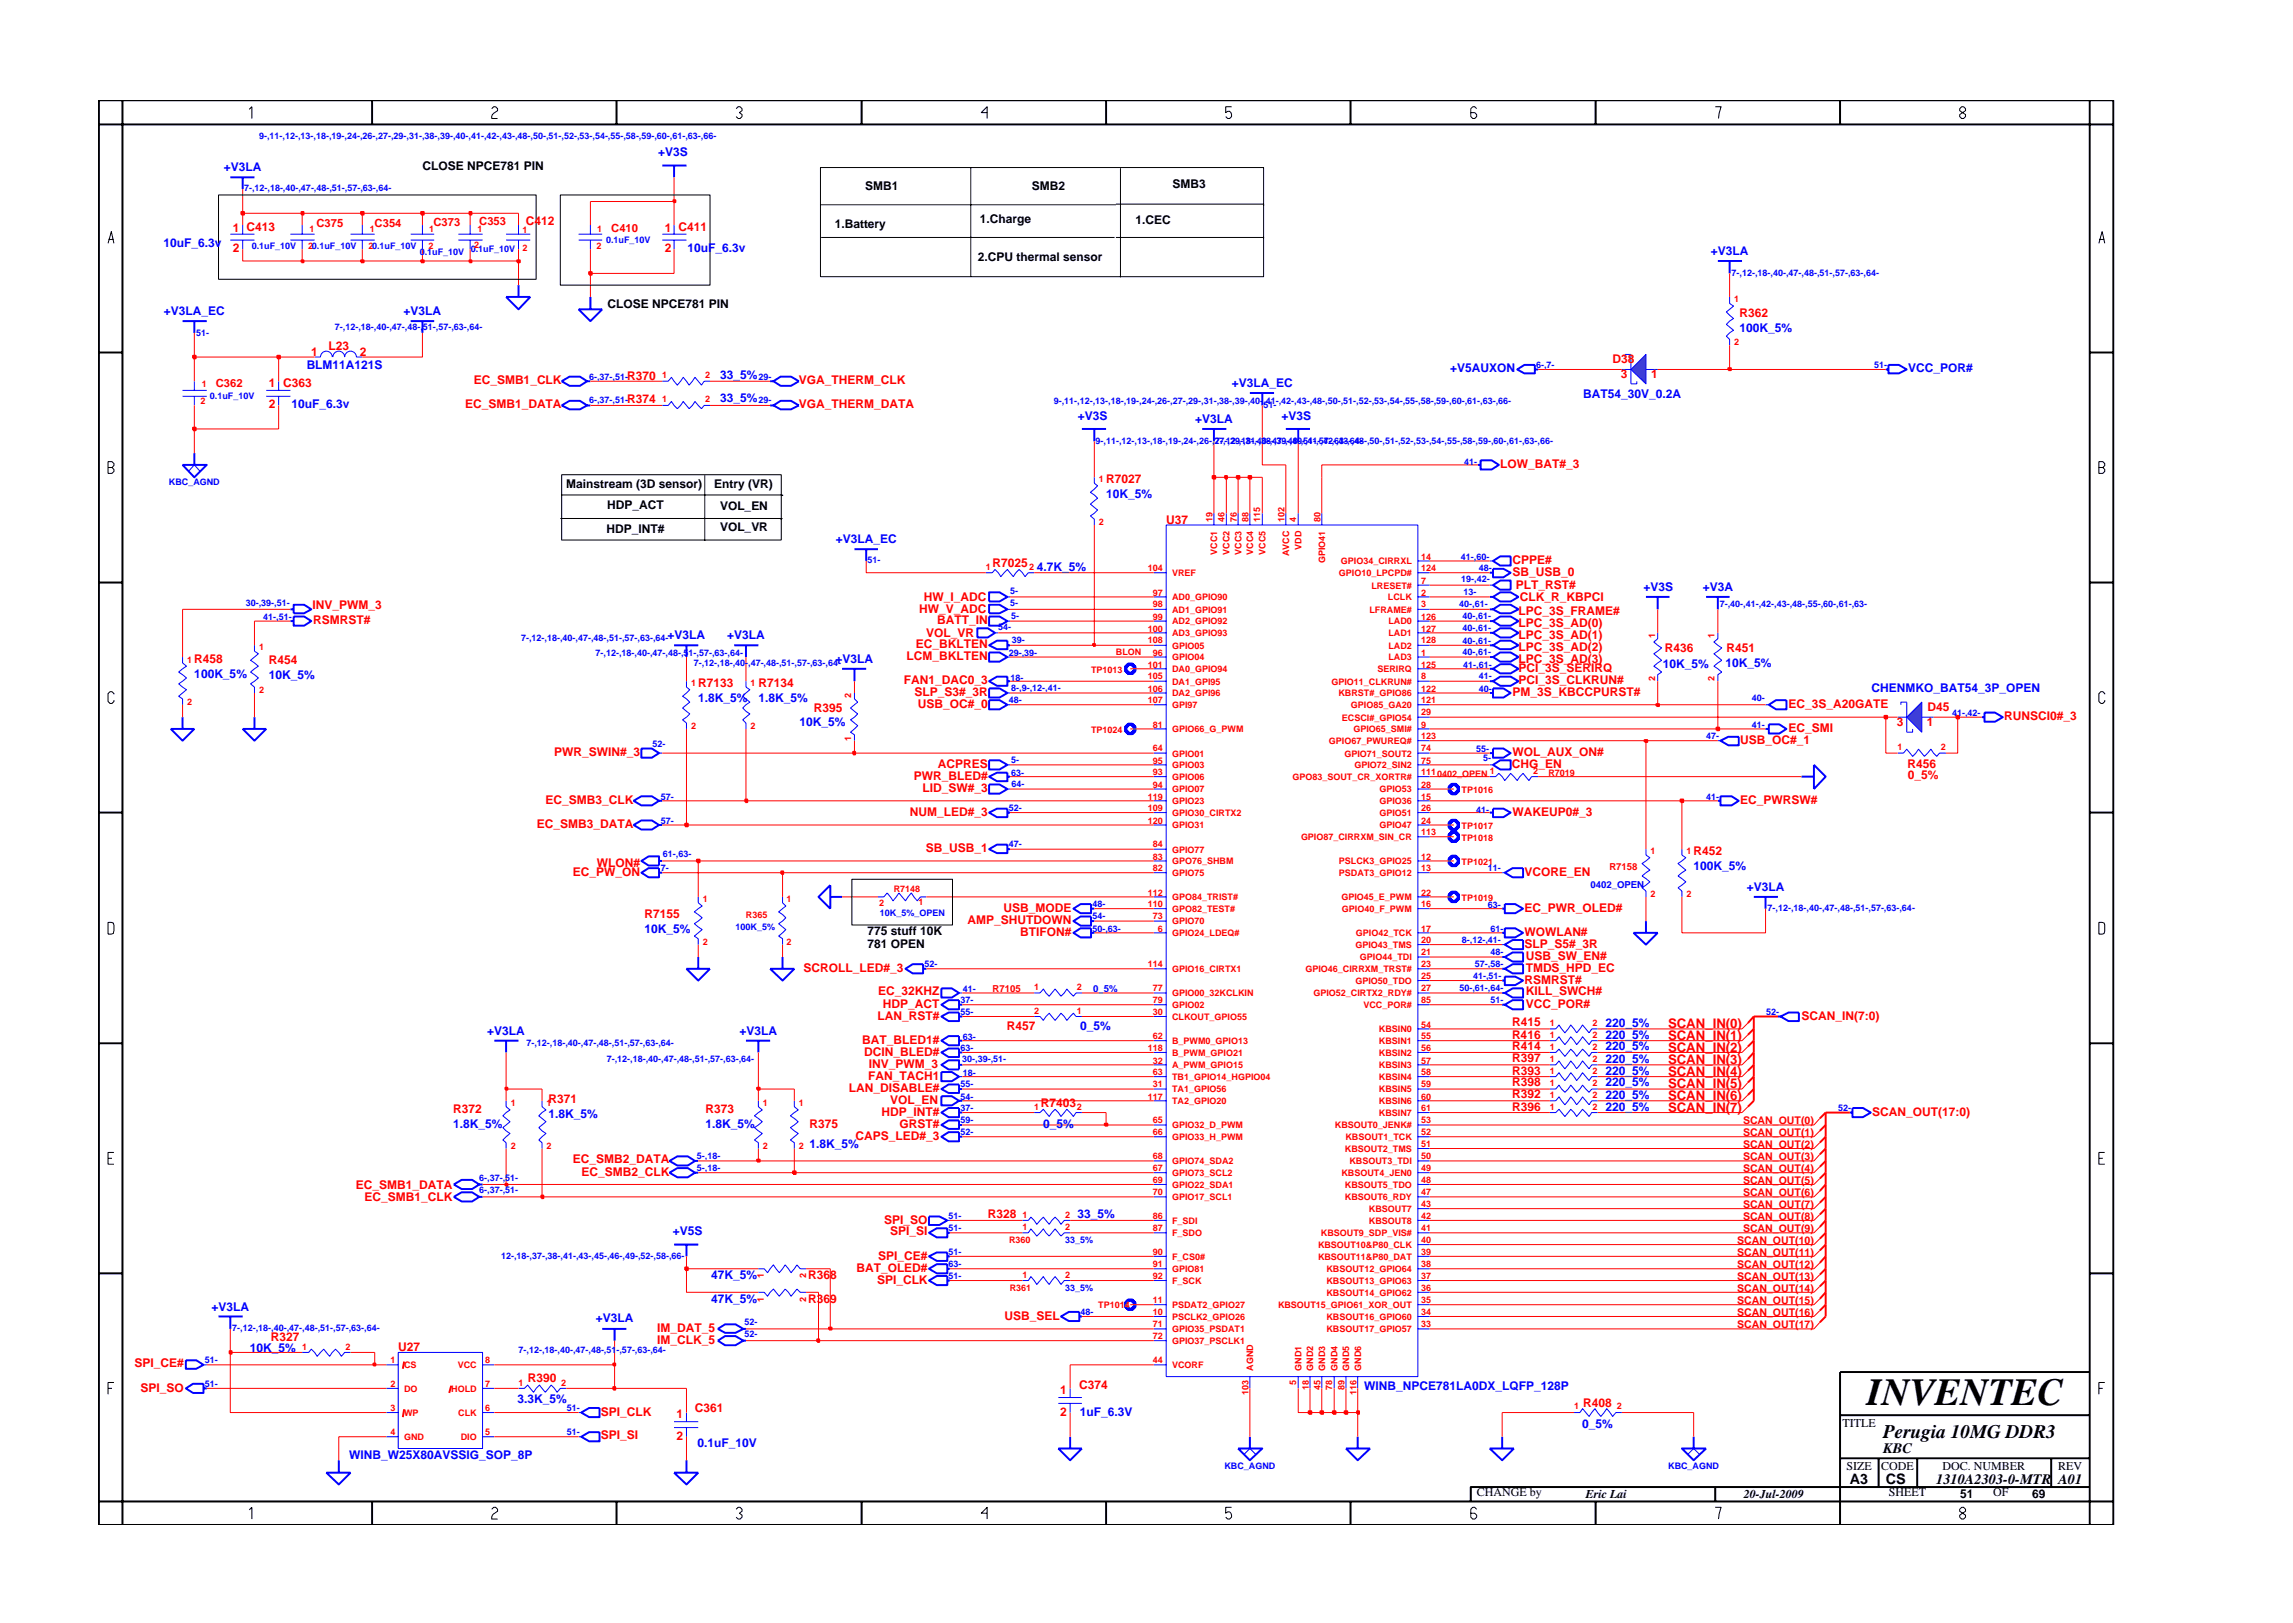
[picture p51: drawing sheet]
<svg xmlns="http://www.w3.org/2000/svg" width="297mm" height="210mm" viewBox="0 0 297 210" stroke-linecap="round" stroke-linejoin="round" font-family="sans-serif">
<defs><g id="words">
<text font-size="5" x="241.8" y="182">INVENTEC</text>
<text font-size="2.5" x="244" y="186.3">Perugia 10MG DDR3</text>
<g font-size="1.9">
<text x="244" y="188.2">KBC</text>
<text x="239.6" y="192.2">A3</text>
<text x="244.3" y="192.3">CS</text>
<text x="250.8" y="192.2">1310A2303-0-MTR A01</text>
</g>
<g font-size="1.7" fill="#f00">
<text x="216.1" y="134.7">SCAN_IN(1)</text>
<text x="216.1" y="136.3">SCAN_IN(2)</text>
<text x="216.1" y="137.9">SCAN_IN(3)</text>
<text x="216.1" y="133.2">SCAN_IN(0)</text>
<text x="216.1" y="139.4">SCAN_IN(4)</text>
<text x="216.1" y="140.9">SCAN_IN(5)</text>
<text x="216.1" y="142.5">SCAN_IN(6)</text>
<text x="216.1" y="144">SCAN_IN(7)</text>
</g>
<g font-size="1.6" fill="#00f">
<text x="29" y="22.2">+V3LA</text>
<text x="85.3" y="20.3">+V3S</text>
<text x="21.2" y="32">10uF_6.3v</text>
<text x="89.1" y="32.7">10uF_6.3v</text>
<text x="221.6" y="33">+V3LA</text>
<text x="21.2" y="40.8">+V3LA_EC</text>
<text x="52.3" y="40.8">+V3LA</text>
<text x="39.7" y="47.9">BLM11A121S</text>
<text x="225.3" y="43">100K_5%</text>
<text x="37.8" y="52.8">10uF_6.3v</text>
<text x="93.3" y="52.1">33_5%</text>
<text x="93.3" y="49.1">33_5%</text>
<text x="159.6" y="50.1">+V3LA_EC</text>
<text x="187.9" y="48.2">+V5AUXON</text>
<text x="205.1" y="51.5">BAT54_30V_0.2A</text>
<text x="247.2" y="48.2">VCC_POR#</text>
<text x="139.6" y="54.5">+V3S</text>
<text x="154.8" y="54.8">+V3LA</text>
<text x="166" y="54.5">+V3S</text>
<text x="143.3" y="64.5">10K_5%</text>
<text x="108.3" y="70.4">+V3LA_EC</text>
<text x="134.3" y="73.9">4.7K_5%</text>
<text x="212.9" y="76.6">+V3S</text>
<text x="220.6" y="76.6">+V3A</text>
<text x="86.5" y="82.7">+V3LA</text>
<text x="94.2" y="82.7">+V3LA</text>
<text x="25.2" y="87.8">100K_5%</text>
<text x="34.8" y="87.9">10K_5%</text>
<text x="108.2" y="85.9">+V3LA</text>
<text x="215.4" y="86.5">10K_5%</text>
<text x="223.5" y="86.4">10K_5%</text>
<text x="242.4" y="89.6">CHENMKO_BAT54_3P_OPEN</text>
<text x="90.5" y="91">1.8K_5%</text>
<text x="98.2" y="91">1.8K_5%</text>
<text x="103.6" y="94.1">10K_5%</text>
<text x="219.4" y="112.7">100K_5%</text>
<text x="226.3" y="115.4">+V3LA</text>
<text x="83.5" y="120.8">10K_5%</text>
<text x="63.1" y="134.1">+V3LA</text>
<text x="95.8" y="134.1">+V3LA</text>
<text x="139.9" y="133.4">0_5%</text>
<text x="208" y="134.6">220_5%</text>
<text x="208" y="133">220_5%</text>
<text x="208" y="136.1">220_5%</text>
<text x="208" y="137.7">220_5%</text>
<text x="208" y="142.4">220_5%</text>
<text x="208" y="139.2">220_5%</text>
<text x="208" y="140.7">220_5%</text>
<text x="208" y="143.9">220_5%</text>
<text x="58.7" y="146.2">1.8K_5%</text>
<text x="71.1" y="144.9">1.8K_5%</text>
<text x="91.4" y="146.2">1.8K_5%</text>
<text x="104.8" y="148.7">1.8K_5%</text>
<text x="135.1" y="146.1">0_5%</text>
<text x="87.2" y="160">+V5S</text>
<text x="139.6" y="157.8">33_5%</text>
<text x="92.1" y="165.7">47K_5%</text>
<text x="27.4" y="169.8">+V3LA</text>
<text x="77.2" y="171.3">+V3LA</text>
<text x="92.1" y="168.8">47K_5%</text>
<text x="32.4" y="175.2">10K_5%</text>
<text x="67" y="181.8">3.3K_5%</text>
<text x="139.9" y="183.4">1uF_6.3V</text>
<text x="176.7" y="180.1">WINB_NPCE781LA0DX_LQFP_128P</text>
<text x="205" y="184.9">0_5%</text>
<text x="45.2" y="189">WINB_W25X80AVSSIG_SOP_8P</text>
<text x="90.3" y="187.5">0.1uF_10V</text>
</g>
<g font-size="1.6">
<text x="54.7" y="22">CLOSE NPCE781 PIN</text>
<text x="108.1" y="29.5">1.Battery</text>
<text x="112.1" y="24.6">SMB1</text>
<text x="126.9" y="28.9">1.Charge</text>
<text x="133.7" y="24.6">SMB2</text>
<text x="147.1" y="29.1">1.CEC</text>
<text x="151.9" y="24.4">SMB3</text>
<text x="126.7" y="33.8">2.CPU thermal sensor</text>
<text x="78.7" y="39.9">CLOSE NPCE781 PIN</text>
<text x="73.3" y="63.3">Mainstream (3D sensor)</text>
<text x="78.7" y="66">HDP_ACT</text>
<text x="92.5" y="63.3">Entry (VR)</text>
<text x="78.6" y="69">HDP_INT#</text>
<text x="93.3" y="66.1">VOL_EN</text>
<text x="93.3" y="68.8">VOL_VR</text>
<text x="112.4" y="121.2">775 stuff 10K</text>
<text x="112.4" y="122.8">781 OPEN</text>
<text x="238.7" y="184.8">TITLE</text>
<text x="239.2" y="190.4">SIZE</text>
<text x="243.7" y="190.4">CODE</text>
<text x="251.6" y="190.4">DOC. NUMBER</text>
<text x="266.6" y="190.4">REV</text>
<text x="191.3" y="193.9">CHANGE by</text>
<text x="205.4" y="194.1">Eric Lai</text>
<text x="225.9" y="194.1">20-Jul-2009</text>
<text x="244.7" y="193.9">SHEET</text>
<text x="253.9" y="194.1">51</text>
<text x="258.2" y="193.9">OF</text>
<text x="263.3" y="194.1">69</text>
</g>
<g font-size="1.6" fill="#f00">
<text x="68.1" y="29.2">C412</text>
<text x="86.1" y="30">1 C411</text>
<text x="30.2" y="30">1 C413</text>
<text x="30.2" y="32.7">2</text>
<text x="86.1" y="32.7">2</text>
<text x="225.3" y="41.1">R362</text>
<text x="40.3" y="46.1">1</text>
<text x="42.5" y="45.3">L23</text>
<text x="46.6" y="46.1">2</text>
<text x="208.9" y="47">D38</text>
<text x="34.8" y="50.2">1 C363</text>
<text x="34.8" y="52.8">2</text>
<text x="60.2" y="52.8">EC_SMB1_DATA</text>
<text x="61.4" y="49.8">EC_SMB1_CLK</text>
<text x="81.2" y="52.2">R374</text>
<text x="81.2" y="49.2">R370</text>
<text x="103.5" y="52.8">VGA_THERM_DATA</text>
<text x="103.5" y="49.8">VGA_THERM_CLK</text>
<text x="210" y="49">3</text>
<text x="213.9" y="49">1</text>
<text x="143.3" y="62.6">R7027</text>
<text x="194.3" y="60.6">LOW_BAT#_3</text>
<text x="151.1" y="67.8">U37</text>
<text x="119.7" y="77.9">HW_I_ADC</text>
<text x="128.5" y="73.4">R7025</text>
<text x="195.9" y="74.6">SB_USB_0</text>
<text x="195.9" y="73.1">CPPE#</text>
<text x="196.4" y="76.3">PLT_RST#</text>
<text x="196.9" y="77.9">CLK_R_KBPCI</text>
<text x="40.5" y="78.9">INV_PWM_3</text>
<text x="40.6" y="80.9">RSMRST#</text>
<text x="118.6" y="83.9">EC_BKLTEN</text>
<text x="119.1" y="79.4">HW_V_ADC</text>
<text x="120" y="82.6">VOL_VR</text>
<text x="121.4" y="80.9">BATT_IN</text>
<text x="196.7" y="79.7">LPC_3S_FRAME#</text>
<text x="196.7" y="81.2">LPC_3S_AD(0)</text>
<text x="196.7" y="82.8">LPC_3S_AD(1)</text>
<text x="25.2" y="85.9">R458</text>
<text x="34.8" y="86">R454</text>
<text x="90.5" y="89">R7133</text>
<text x="98.2" y="89">R7134</text>
<text x="117.1" y="88.6">FAN1_DAC0_3</text>
<text x="117.4" y="85.5">LCM_BKLTEN</text>
<text x="196.7" y="88.6">PCI_3S_CLKRUN#</text>
<text x="196.7" y="87.1">PCI_3S_SERIRQ</text>
<text x="196.7" y="84.3">LPC_3S_AD(2)</text>
<text x="196.7" y="85.9">LPC_3S_AD(3)</text>
<text x="215.7" y="84.5">R436</text>
<text x="223.6" y="84.5">R451</text>
<text x="105.4" y="92.2">R395</text>
<text x="118.5" y="90.2">SLP_S3#_3R</text>
<text x="118.9" y="91.7">USB_OC#_0</text>
<text x="195.9" y="90.2">PM_3S_KBCCPURST#</text>
<text x="231.7" y="91.7">EC_3S_A20GATE</text>
<text x="231.7" y="94.8">EC_SMI</text>
<text x="245.7" y="94.1">3</text>
<text x="249.6" y="94.1">1</text>
<text x="249.7" y="92.1">D45</text>
<text x="259.6" y="93.2">RUNSCI0#_3</text>
<text x="71.8" y="97.9">PWR_SWIN#_3</text>
<text x="118.4" y="101">PWR_BLED#</text>
<text x="121.5" y="99.5">ACPRES</text>
<text x="195.9" y="99.5">CHG_EN</text>
<text x="195.9" y="97.9">WOL_AUX_ON#</text>
<text x="225.4" y="96.4">USB_OC#_1</text>
<text x="247.1" y="99.5">R456</text>
<text x="247.1" y="101">0_5%</text>
<text x="69.6" y="107.3">EC_SMB3_DATA</text>
<text x="70.7" y="104.2">EC_SMB3_CLK</text>
<text x="117.9" y="105.7">NUM_LED#_3</text>
<text x="119.5" y="102.6">LID_SW#_3</text>
<text x="195.9" y="105.7">WAKEUP0#_3</text>
<text x="225.4" y="104.2">EC_PWRSW#</text>
<text x="74.2" y="113.5">EC_PW_ON</text>
<text x="77.3" y="112.3">WLON#</text>
<text x="119.9" y="110.3">SB_USB_1</text>
<text x="197.5" y="113.5">VCORE_EN</text>
<text x="219.4" y="110.8">R452</text>
<text x="83.5" y="118.9">R7155</text>
<text x="125.3" y="119.7">AMP_SHUTDOWN</text>
<text x="130" y="118.1">USB_MODE</text>
<text x="197.5" y="118.1">EC_PWR_OLED#</text>
<text x="104.1" y="125.9">SCROLL_LED#_3</text>
<text x="132.2" y="121.3">BTIFON#</text>
<text x="197.5" y="121.3">WOWLAN#</text>
<text x="197.5" y="122.8">SLP_S5#_3R</text>
<text x="197.6" y="124.3">USB_SW_EN#</text>
<text x="197.6" y="125.9">TMDS_HPD_EC</text>
<text x="113.8" y="129">EC_32KHZ</text>
<text x="114.4" y="130.6">HDP_ACT</text>
<text x="197.5" y="127.4">RSMRST#</text>
<text x="197.6" y="129">KILL_SWCH#</text>
<text x="197.6" y="130.6">VCC_POR#</text>
<text x="111.7" y="135.2">BAT_BLED1#</text>
<text x="111.9" y="136.8">DCIN_BLED#</text>
<text x="113.7" y="132.1">LAN_RST#</text>
<text x="130.4" y="133.5">R457</text>
<text x="195.9" y="134.6">R416</text>
<text x="195.9" y="133">R415</text>
<text x="195.9" y="136.1">R414</text>
<text x="195.9" y="137.6">R397</text>
<text x="233.4" y="132.1">SCAN_IN(7:0)</text>
<text x="71.1" y="142.9">R371</text>
<text x="110" y="141.4">LAN_DISABLE#</text>
<text x="112.5" y="139.9">FAN_TACH1</text>
<text x="112.5" y="138.4">INV_PWM_3</text>
<text x="115.3" y="143">VOL_EN</text>
<text x="134.8" y="143.4">R7403</text>
<text x="195.9" y="142.3">R392</text>
<text x="195.9" y="139.2">R393</text>
<text x="195.9" y="140.7">R398</text>
<text x="195.9" y="143.9">R396</text>
<text x="58.7" y="144.2">R372</text>
<text x="91.4" y="144.2">R373</text>
<text x="104.8" y="146.1">R375</text>
<text x="110.8" y="147.7">CAPS_LED#_3</text>
<text x="114.2" y="144.5">HDP_INT#</text>
<text x="116.5" y="146.1">GRST#</text>
<text x="242.5" y="144.5">SCAN_OUT(17:0)</text>
<text x="46.1" y="154">EC_SMB1_DATA</text>
<text x="47.2" y="155.6">EC_SMB1_CLK</text>
<text x="74.2" y="150.7">EC_SMB2_DATA</text>
<text x="75.3" y="152.3">EC_SMB2_CLK</text>
<text x="114.6" y="158.5">SPI_SO</text>
<text x="115.3" y="160">SPI_SI</text>
<text x="128" y="157.8">R328</text>
<text x="104.7" y="165.7">R368</text>
<text x="110.9" y="164.8">BAT_OLED#</text>
<text x="113.6" y="166.3">SPI_CLK</text>
<text x="113.8" y="163.2">SPI_CE#</text>
<text x="35.1" y="173.7">R327</text>
<text x="85.1" y="172.6">IM_DAT_5</text>
<text x="104.7" y="168.8">R369</text>
<text x="130.1" y="171">USB_SEL</text>
<text x="17.4" y="177.1">SPI_CE#</text>
<text x="51.6" y="175">U27</text>
<text x="68.4" y="179.1">R390</text>
<text x="85.1" y="174.1">IM_CLK_5</text>
<text x="139.8" y="179.9">C374</text>
<text x="18.2" y="180.3">SPI_SO</text>
<text x="77.8" y="183.4">SPI_CLK</text>
<text x="87.6" y="183.8">1</text>
<text x="90" y="183">C361</text>
<text x="137.3" y="180.6">1</text>
<text x="137.3" y="183.4">2</text>
<text x="205.1" y="182.2">R408</text>
<text x="77.8" y="186.5">SPI_SI</text>
<text x="87.6" y="186.5">2</text>
</g>
<g font-size="1.5" fill="#f00">
<text x="41" y="29.4">C375</text>
<text x="48.5" y="29.4">C354</text>
<text x="56.2" y="29.2">C373</text>
<text x="62.1" y="29.2">C353</text>
<text x="79.2" y="30">C410</text>
<text x="28" y="50.2">C362</text>
</g>
<g font-size="1.4" fill="#f00">
<text x="225.8" y="145.6">SCAN_OUT(0)</text>
<text x="225.8" y="147.2">SCAN_OUT(1)</text>
<text x="225.8" y="148.7">SCAN_OUT(2)</text>
<text x="225.8" y="150.3">SCAN_OUT(3)</text>
<text x="225.8" y="151.8">SCAN_OUT(4)</text>
<text x="225.8" y="153.4">SCAN_OUT(5)</text>
<text x="225.8" y="155">SCAN_OUT(6)</text>
<text x="225" y="161.1">SCAN_OUT(10)</text>
<text x="225.8" y="156.5">SCAN_OUT(7)</text>
<text x="225.8" y="158">SCAN_OUT(8)</text>
<text x="225.8" y="159.6">SCAN_OUT(9)</text>
<text x="225" y="162.7">SCAN_OUT(11)</text>
<text x="225" y="164.3">SCAN_OUT(12)</text>
<text x="225" y="165.8">SCAN_OUT(13)</text>
<text x="225" y="167.3">SCAN_OUT(14)</text>
<text x="225" y="170.5">SCAN_OUT(16)</text>
<text x="225" y="172">SCAN_OUT(17)</text>
<text x="225" y="168.9">SCAN_OUT(15)</text>
</g>
<g font-size="1.2" fill="#00f">
<text x="33.6" y="18">9-,11-,12-,13-,18-,19-,24-,26-,27-,29-,31-,38-,39-,40-,41-,42-,43-,48-,50-,51-,52-,53-,54-,55-,58-,59-,60-,61-,63-,66-</text>
<text x="31.6" y="24.8">7-,12-,18-,40-,47-,48-,51-,57-,63-,64-</text>
<text x="32.6" y="32.3">0.1uF_10V</text>
<text x="54.4" y="33">0.1uF_10V</text>
<text x="61" y="32.7">0.1uF_10V</text>
<text x="78.5" y="31.5">0.1uF_10V</text>
<text x="224.3" y="35.7">7-,12-,18-,40-,47-,48-,51-,57-,63-,64-</text>
<text x="25.4" y="43.5">51-</text>
<text x="43.4" y="42.8">7-,12-,18-,40-,47-,48-,51-,57-,63-,64-</text>
<text x="199" y="47.6">6-,7-</text>
<text x="242.8" y="47.6">51-</text>
<text x="27.2" y="51.7">0.1uF_10V</text>
<text x="76.3" y="49.2">6-,37-,51-</text>
<text x="76.3" y="52.3">6-,37-,51-</text>
<text x="98.3" y="49.2">29-</text>
<text x="98.3" y="52.3">29-</text>
<text x="136.5" y="52.3">9-,11-,12-,13-,18-,19-,24-,26-,27-,29-,31-,38-,39-,40-,41-,42-,43-,48-,50-,51-,52-,53-,54-,55-,58-,59-,60-,61-,63-,66-</text>
<text x="163.7" y="52.8">51-</text>
<text x="141.9" y="57.5">9-,11-,12-,13-,18-,19-,24-,26-,27-,29-,31-,38-,39-,40-,41-,42-,43-,48-,50-,51-,52-,53-,54-,55-,58-,59-,60-,61-,63-,66-</text>
<text x="157.4" y="57.5">7-,12-,18-,40-,47-,48-,51-,57-,63-,64-</text>
<text x="21.9" y="62.9">KBC_AGND</text>
<text x="189.7" y="60.2">41-</text>
<text x="112.4" y="73">51-</text>
<text x="130.8" y="76.9">5-</text>
<text x="189.3" y="72.5">41-,60-</text>
<text x="189.3" y="75.4">19-,42-</text>
<text x="189.6" y="77.1">13-</text>
<text x="191.6" y="74">48-</text>
<text x="31.8" y="78.5">30-,39-,51-</text>
<text x="34.1" y="80.3">41-,51-</text>
<text x="67.5" y="83">7-,12-,18-,40-,47-,48-,51-,57-,63-,64-</text>
<text x="129.3" y="81.6">54-</text>
<text x="130.8" y="78.5">5-</text>
<text x="131" y="80.2">5-</text>
<text x="131.1" y="83.3">39-</text>
<text x="189" y="78.6">40-,61-</text>
<text x="189.5" y="83.4">40-,61-</text>
<text x="189.5" y="81.8">40-,61-</text>
<text x="189.5" y="80.2">40-,61-</text>
<text x="222.8" y="78.6">7-,40-,41-,42-,43-,48-,55-,60-,61-,63-</text>
<text x="77.2" y="85">7-,12-,18-,40-,47-,48-,51-,57-,63-,64-</text>
<text x="89.9" y="86.3">7-,12-,18-,40-,47-,48-,51-,57-,63-,64-</text>
<text x="130.7" y="84.9">29-,39-</text>
<text x="130.9" y="88.2">18-</text>
<text x="131" y="89.5">8-,9-,12-,41-</text>
<text x="189.5" y="84.9">40-,61-</text>
<text x="189.5" y="86.5">41-,61-</text>
<text x="191.6" y="89.6">40-</text>
<text x="191.6" y="88">41-</text>
<text x="130.7" y="91.1">48-</text>
<text x="221" y="95.8">47-</text>
<text x="226.9" y="90.9">40-</text>
<text x="226.9" y="94.3">41-</text>
<text x="252.9" y="92.7">41-,42-</text>
<text x="84.5" y="96.7">52-</text>
<text x="131" y="98.8">5-</text>
<text x="131" y="100.5">63-</text>
<text x="131" y="102">64-</text>
<text x="191.2" y="97.4">55-</text>
<text x="192.1" y="98.6">5-</text>
<text x="85.6" y="103.6">57-</text>
<text x="85.6" y="106.7">57-</text>
<text x="130.7" y="105.1">52-</text>
<text x="191.2" y="105.3">41-</text>
<text x="221" y="103.6">41-</text>
<text x="85.6" y="112.9">7-</text>
<text x="85.9" y="111.1">61-,63-</text>
<text x="130.7" y="109.8">47-</text>
<text x="192.7" y="112.9">11-</text>
<text x="114" y="118.6">10K_5%_OPEN</text>
<text x="141.5" y="117.5">48-</text>
<text x="141.5" y="119.1">54-</text>
<text x="192.7" y="117.6">63-</text>
<text x="206" y="115.1">0402_OPEN</text>
<text x="229" y="118">7-,12-,18-,40-,47-,48-,51-,57-,63-,64-</text>
<text x="95.3" y="120.4">100K_5%</text>
<text x="119.7" y="125.3">52-</text>
<text x="141.5" y="120.7">50-,63-</text>
<text x="189.4" y="122.2">8-,12-,41-</text>
<text x="191.1" y="125.3">57-,58-</text>
<text x="193.1" y="120.7">61-</text>
<text x="193.1" y="123.7">48-</text>
<text x="124.4" y="130">37-</text>
<text x="124.4" y="131.5">55-</text>
<text x="124.7" y="128.6">41-</text>
<text x="141.6" y="128.5">0_5%</text>
<text x="189.1" y="128.4">50-,61-,64-</text>
<text x="190.8" y="126.8">41-,51-</text>
<text x="193.1" y="130">51-</text>
<text x="228.8" y="131.5">52-</text>
<text x="68.2" y="135.5">7-,12-,18-,40-,47-,48-,51-,57-,63-,64-</text>
<text x="78.6" y="137.6">7-,12-,18-,40-,47-,48-,51-,57-,63-,64-</text>
<text x="124.4" y="136.2">63-</text>
<text x="124.7" y="137.6">30-,39-,51-</text>
<text x="124.7" y="134.7">63-</text>
<text x="124.4" y="144">37-</text>
<text x="124.4" y="140.8">55-</text>
<text x="124.4" y="142.4">54-</text>
<text x="124.7" y="139.4">18-</text>
<text x="238.1" y="144">52-</text>
<text x="124.4" y="147.1">52-</text>
<text x="124.4" y="145.5">59-</text>
<text x="62.1" y="154.6">6-,37-,51-</text>
<text x="62.1" y="153">6-,37-,51-</text>
<text x="90.3" y="150.1">5-,18-</text>
<text x="90.3" y="151.8">5-,18-</text>
<text x="122.9" y="157.9">51-</text>
<text x="122.9" y="159.5">51-</text>
<text x="138" y="161.1">33_5%</text>
<text x="64.9" y="163.1">12-,18-,37-,38-,41-,43-,45-,46-,49-,52-,58-,66-</text>
<text x="122.9" y="165.7">51-</text>
<text x="122.9" y="162.6">51-</text>
<text x="122.9" y="164.2">63-</text>
<text x="138" y="167.2">33_5%</text>
<text x="30.1" y="172.4">7-,12-,18-,40-,47-,48-,51-,57-,63-,64-</text>
<text x="96.5" y="171.7">52-</text>
<text x="96.5" y="173.2">52-</text>
<text x="140" y="170.4">48-</text>
<text x="26.5" y="176.6">51-</text>
<text x="26.5" y="179.7">51-</text>
<text x="67.2" y="175.3">7-,12-,18-,40-,47-,48-,51-,57-,63-,64-</text>
<text x="73.4" y="185.9">51-</text>
<text x="73.4" y="182.8">51-</text>
<text x="158.6" y="190.3">KBC_AGND</text>
<text x="216.1" y="190.3">KBC_AGND</text>
</g>
<g font-size="1.2" fill="#f00">
<text x="39.9" y="32.2">20.1uF_10V</text>
<text x="40.1" y="30">1</text>
<text x="47.7" y="32.2">20.1uF_10V</text>
<text x="47.9" y="30">1</text>
<text x="55.5" y="32.2">2</text>
<text x="55.6" y="30">1</text>
<text x="61.4" y="32.1">2</text>
<text x="61.9" y="30">1</text>
<text x="67.7" y="30.2">1</text>
<text x="67.7" y="32.5">2</text>
<text x="77.3" y="32.2">2</text>
<text x="77.4" y="30">1</text>
<text x="224.6" y="39.2">1</text>
<text x="224.6" y="44.7">2</text>
<text x="26" y="52.4">2</text>
<text x="26.1" y="50.2">1</text>
<text x="85.8" y="52.1">1</text>
<text x="85.8" y="49">1</text>
<text x="91.3" y="49">2</text>
<text x="91.3" y="52.1">2</text>
<text x="142.4" y="62.5">1</text>
<text x="142.4" y="68">2</text>
<text x="157.1" y="67.7" transform="rotate(-90 157.1 67.7)">19</text>
<text x="157.7" y="71.9" transform="rotate(-90 157.7 71.9)">VCC1</text>
<text x="158.6" y="67.7" transform="rotate(-90 158.6 67.7)">46</text>
<text x="159.3" y="71.9" transform="rotate(-90 159.3 71.9)">VCC2</text>
<text x="160.2" y="67.7" transform="rotate(-90 160.2 67.7)">76</text>
<text x="160.8" y="71.9" transform="rotate(-90 160.8 71.9)">VCC3</text>
<text x="161.7" y="67.7" transform="rotate(-90 161.7 67.7)">88</text>
<text x="162.3" y="71.9" transform="rotate(-90 162.3 71.9)">VCC4</text>
<text x="163.3" y="67.7" transform="rotate(-90 163.3 67.7)">115</text>
<text x="163.9" y="71.9" transform="rotate(-90 163.9 71.9)">VCC5</text>
<text x="166.4" y="67.7" transform="rotate(-90 166.4 67.7)">102</text>
<text x="167.9" y="67.7" transform="rotate(-90 167.9 67.7)">4</text>
<text x="168.6" y="71.2" transform="rotate(-90 168.6 71.2)">VDD</text>
<text x="171.1" y="67.7" transform="rotate(-90 171.1 67.7)">80</text>
<text x="127.7" y="73.9">1</text>
<text x="133.3" y="73.9">2</text>
<text x="148.7" y="74">104</text>
<text x="149.4" y="77.2">97</text>
<text x="151.8" y="74.6">VREF</text>
<text x="151.8" y="77.8">AD0_GPIO90</text>
<text x="167" y="72.1" transform="rotate(-90 167 72.1)">AVCC</text>
<text x="171.7" y="73" transform="rotate(-90 171.7 73)">GPIO41</text>
<text x="173.5" y="74.6">GPIO10_LPCPD#</text>
<text x="173.7" y="73.1">GPIO34_CIRRXL</text>
<text x="177.7" y="76.2">LRESET#</text>
<text x="179.8" y="77.8">LCLK</text>
<text x="184.1" y="75.6">7</text>
<text x="184.1" y="72.5">14</text>
<text x="184.1" y="74">124</text>
<text x="184.1" y="77.2">2</text>
<text x="148.7" y="81.8">100</text>
<text x="148.7" y="83.3">108</text>
<text x="149.4" y="78.7">98</text>
<text x="149.4" y="80.3">99</text>
<text x="151.8" y="79.4">AD1_GPIO91</text>
<text x="151.8" y="80.9">AD2_GPIO92</text>
<text x="151.8" y="82.4">AD3_GPIO93</text>
<text x="177.4" y="79.4">LFRAME#</text>
<text x="179.9" y="80.9">LAD0</text>
<text x="179.9" y="82.4">LAD1</text>
<text x="184.1" y="80.3">126</text>
<text x="184.1" y="81.8">127</text>
<text x="184.1" y="83.3">128</text>
<text x="184.1" y="78.7">3</text>
<text x="214.4" y="82.6" transform="rotate(-90 214.4 82.6)">1</text>
<text x="222.1" y="82.6" transform="rotate(-90 222.1 82.6)">1</text>
<text x="24.2" y="85.8">1</text>
<text x="33.6" y="84.2">1</text>
<text x="33.6" y="89.8">2</text>
<text x="89.5" y="88.9">1</text>
<text x="97.2" y="88.9">1</text>
<text x="141.3" y="87.2">TP1013</text>
<text x="144.6" y="84.9">BLON</text>
<text x="148.7" y="86.5">101</text>
<text x="148.7" y="88">105</text>
<text x="148.7" y="89.6">106</text>
<text x="149.4" y="84.9">96</text>
<text x="151.8" y="87.1">DA0_GPIO94</text>
<text x="151.8" y="88.7">DA1_GPI95</text>
<text x="151.8" y="85.6">GPIO04</text>
<text x="151.8" y="84">GPIO05</text>
<text x="172.5" y="88.7">GPIO11_CLKRUN#</text>
<text x="178.4" y="87.1">SERIRQ</text>
<text x="179.9" y="84">LAD2</text>
<text x="179.9" y="85.6">LAD3</text>
<text x="184.1" y="89.6">122</text>
<text x="184.1" y="88">8</text>
<text x="184.1" y="86.5">125</text>
<text x="184.1" y="84.9">1</text>
<text x="214.4" y="88.3" transform="rotate(-90 214.4 88.3)">2</text>
<text x="222.1" y="88.3" transform="rotate(-90 222.1 88.3)">2</text>
<text x="24.2" y="91.3">2</text>
<text x="89.5" y="94.4">2</text>
<text x="97.2" y="94.4">2</text>
<text x="110.3" y="96" transform="rotate(-90 110.3 96)">1</text>
<text x="110.3" y="90.4" transform="rotate(-90 110.3 90.4)">2</text>
<text x="141.3" y="94.9">TP1024</text>
<text x="148.7" y="91.1">107</text>
<text x="149.4" y="94.3">81</text>
<text x="151.8" y="94.9">GPIO66_G_PWM</text>
<text x="151.8" y="91.7">GPI97</text>
<text x="151.8" y="90.2">DA2_GPI96</text>
<text x="173.4" y="90.2">KBRST#_GPIO86</text>
<text x="173.8" y="93.3">ECSCI#_GPIO54</text>
<text x="175" y="91.7">GPIO85_GA20</text>
<text x="175.3" y="94.9">GPIO65_SMI#</text>
<text x="184.1" y="94.3">9</text>
<text x="184.1" y="95.8">123</text>
<text x="184.1" y="91.1">121</text>
<text x="184.1" y="92.7">29</text>
<text x="149.4" y="97.3">64</text>
<text x="149.4" y="98.9">95</text>
<text x="149.4" y="100.4">93</text>
<text x="151.8" y="98">GPIO01</text>
<text x="151.8" y="99.5">GPIO03</text>
<text x="151.8" y="101.1">GPIO06</text>
<text x="167.4" y="101.1">GPO83_SOUT_CR_XORTR#</text>
<text x="172.2" y="96.4">GPIO67_PWUREQ#</text>
<text x="174.2" y="98">GPIO71_SOUT2</text>
<text x="175.5" y="99.5">GPIO72_SIN2</text>
<text x="184.1" y="97.3">74</text>
<text x="184.1" y="98.9">75</text>
<text x="184.1" y="100.4">1110402_OPEN 1</text>
<text x="198.6" y="100.3">2</text>
<text x="200.6" y="100.5">R7019</text>
<text x="245.8" y="97.1">1</text>
<text x="251.4" y="97.1">2</text>
<text x="148.7" y="103.6">119</text>
<text x="148.7" y="105.1">109</text>
<text x="148.7" y="106.7">120</text>
<text x="149.4" y="102.1">94</text>
<text x="151.8" y="104.2">GPIO23</text>
<text x="151.8" y="105.7">GPIO30_CIRTX2</text>
<text x="151.8" y="107.3">GPIO31</text>
<text x="151.8" y="102.7">GPIO07</text>
<text x="178.7" y="102.7">GPIO53</text>
<text x="178.7" y="107.3">GPIO47</text>
<text x="178.7" y="105.7">GPIO51</text>
<text x="178.7" y="104.2">GPIO36</text>
<text x="184.1" y="102.1">28</text>
<text x="184.1" y="106.7">24</text>
<text x="184.1" y="105.1">26</text>
<text x="184.1" y="103.6">15</text>
<text x="189.3" y="102.7">TP1016</text>
<text x="189.3" y="107.4">TP1017</text>
<text x="149.4" y="111.4">83</text>
<text x="149.4" y="109.8">84</text>
<text x="149.4" y="112.9">82</text>
<text x="151.8" y="112">GPO76_SHBM</text>
<text x="151.8" y="110.4">GPIO77</text>
<text x="151.8" y="113.5">GPIO75</text>
<text x="168.5" y="108.8">GPIO87_CIRRXM_SIN_CR</text>
<text x="173.5" y="113.5">PSDAT3_GPIO12</text>
<text x="173.5" y="112">PSLCK3_GPIO25</text>
<text x="184.1" y="108.2">113</text>
<text x="184.1" y="112.9">13</text>
<text x="184.1" y="111.4">12</text>
<text x="189.3" y="108.9">TP1018</text>
<text x="189.3" y="112">TP1021</text>
<text x="208.5" y="112.7">R7158</text>
<text x="213.8" y="110.6">1</text>
<text x="218.5" y="110.6">1</text>
<text x="91" y="116.9">1</text>
<text x="96.6" y="118.9">R365</text>
<text x="101.9" y="116.9">1</text>
<text x="113.9" y="117.4">2</text>
<text x="115.8" y="115.5">R7148</text>
<text x="119" y="117.2">1</text>
<text x="148.7" y="117.5">110</text>
<text x="148.7" y="116">112</text>
<text x="149.4" y="119.1">73</text>
<text x="151.8" y="119.8">GPIO70</text>
<text x="151.8" y="118.2">GPO82_TEST#</text>
<text x="151.8" y="116.6">GPO84_TRIST#</text>
<text x="173.8" y="116.6">GPIO45_E_PWM</text>
<text x="173.8" y="118.2">GPIO40_F_PWM</text>
<text x="184.1" y="117.5">16</text>
<text x="184.1" y="116">22</text>
<text x="189.3" y="116.7">TP1019</text>
<text x="213.8" y="116.2">2</text>
<text x="218.5" y="116.2">2</text>
<text x="91" y="122.4">2</text>
<text x="101.9" y="122.4">2</text>
<text x="148.7" y="125.3">114</text>
<text x="150" y="120.7">6</text>
<text x="151.8" y="121.3">GPIO24_LDEQ#</text>
<text x="151.8" y="125.9">GPIO16_CIRTX1</text>
<text x="169.1" y="125.9">GPIO46_CIRRXM_TRST#</text>
<text x="175.6" y="122.8">GPIO43_TMS</text>
<text x="175.7" y="121.3">GPIO42_TCK</text>
<text x="176.2" y="124.4">GPIO44_TDI</text>
<text x="184.1" y="125.3">23</text>
<text x="184.1" y="120.7">17</text>
<text x="184.1" y="122.2">20</text>
<text x="184.1" y="123.7">21</text>
<text x="128.6" y="128.5">R7105</text>
<text x="134" y="131.3">2</text>
<text x="134" y="128.2">1</text>
<text x="139.5" y="131.3">1</text>
<text x="139.5" y="128.2">2</text>
<text x="149.4" y="128.4">77</text>
<text x="149.4" y="131.5">30</text>
<text x="149.4" y="130">79</text>
<text x="151.8" y="129.1">GPIO00_32KCLKIN</text>
<text x="151.8" y="130.6">GPIO02</text>
<text x="170.2" y="129.1">GPIO52_CIRTX2_RDY#</text>
<text x="175.6" y="127.5">GPIO50_TDO</text>
<text x="176.6" y="130.6">VCC_POR#</text>
<text x="184.1" y="128.4">27</text>
<text x="184.1" y="126.9">25</text>
<text x="184.1" y="130">85</text>
<text x="148.7" y="136.2">118</text>
<text x="149.4" y="137.8">32</text>
<text x="149.4" y="134.6">62</text>
<text x="151.8" y="135.3">B_PWM0_GPIO13</text>
<text x="151.8" y="136.8">B_PWM_GPIO21</text>
<text x="151.8" y="132.1">CLKOUT_GPIO55</text>
<text x="178.6" y="133.7">KBSIN0</text>
<text x="178.6" y="135.3">KBSIN1</text>
<text x="178.6" y="136.8">KBSIN2</text>
<text x="184.1" y="133.1">54</text>
<text x="184.1" y="134.6">55</text>
<text x="184.1" y="136.2">56</text>
<text x="184.1" y="137.8">57</text>
<text x="200.8" y="132.9">1</text>
<text x="200.8" y="137.5">1</text>
<text x="200.8" y="134.5">1</text>
<text x="200.8" y="136">1</text>
<text x="206.3" y="132.9">2</text>
<text x="206.3" y="137.5">2</text>
<text x="206.3" y="134.5">2</text>
<text x="206.3" y="136">2</text>
<text x="66.2" y="143.3">1</text>
<text x="70.8" y="143.3">1</text>
<text x="98.8" y="143.3">1</text>
<text x="103.5" y="143.3">1</text>
<text x="134" y="143.8">1</text>
<text x="139.5" y="143.8">2</text>
<text x="148.7" y="142.4">117</text>
<text x="149.4" y="140.8">31</text>
<text x="149.4" y="139.3">63</text>
<text x="151.8" y="138.4">A_PWM_GPIO15</text>
<text x="151.8" y="141.5">TA1_GPIO56</text>
<text x="151.8" y="143">TA2_GPIO20</text>
<text x="151.8" y="139.9">TB1_GPIO14_HGPIO04</text>
<text x="178.6" y="138.4">KBSIN3</text>
<text x="178.6" y="139.9">KBSIN4</text>
<text x="178.6" y="141.5">KBSIN5</text>
<text x="178.6" y="143">KBSIN6</text>
<text x="184.1" y="139.3">58</text>
<text x="184.1" y="140.8">59</text>
<text x="184.1" y="142.4">60</text>
<text x="184.1" y="144">61</text>
<text x="200.8" y="140.7">1</text>
<text x="200.8" y="143.8">1</text>
<text x="200.8" y="142.2">1</text>
<text x="200.8" y="139.1">1</text>
<text x="206.3" y="140.7">2</text>
<text x="206.3" y="143.8">2</text>
<text x="206.3" y="142.2">2</text>
<text x="206.3" y="139.1">2</text>
<text x="66.2" y="148.8">2</text>
<text x="70.8" y="148.8">2</text>
<text x="98.8" y="148.8">2</text>
<text x="103.5" y="148.8">2</text>
<text x="149.4" y="145.5">65</text>
<text x="149.4" y="147.1">66</text>
<text x="151.8" y="146.2">GPIO32_D_PWM</text>
<text x="151.8" y="147.7">GPIO33_H_PWM</text>
<text x="172.9" y="146.2">KBSOUT0_JENK#</text>
<text x="174.2" y="149.2">KBSOUT2_TMS</text>
<text x="174.3" y="147.7">KBSOUT1_TCK</text>
<text x="178.6" y="144.6">KBSIN7</text>
<text x="184.1" y="147.1">52</text>
<text x="184.1" y="148.6">51</text>
<text x="184.1" y="145.5">53</text>
<text x="149.4" y="153.3">69</text>
<text x="149.4" y="154.8">70</text>
<text x="149.4" y="151.8">67</text>
<text x="149.4" y="150.1">68</text>
<text x="151.8" y="152.4">GPIO73_SCL2</text>
<text x="151.8" y="153.9">GPIO22_SDA1</text>
<text x="151.8" y="155.5">GPIO17_SCL1</text>
<text x="151.8" y="150.8">GPIO74_SDA2</text>
<text x="173.8" y="152.4">KBSOUT4_JEN0</text>
<text x="174.2" y="153.9">KBSOUT5_TDO</text>
<text x="174.2" y="155.5">KBSOUT6_RDY</text>
<text x="174.8" y="150.8">KBSOUT3_TDI</text>
<text x="184.1" y="150.1">50</text>
<text x="184.1" y="151.8">49</text>
<text x="184.1" y="153.3">48</text>
<text x="184.1" y="154.8">47</text>
<text x="130.7" y="161">R360</text>
<text x="132.4" y="157.8">1</text>
<text x="132.4" y="159.3">1</text>
<text x="138" y="157.8">2</text>
<text x="138" y="159.3">2</text>
<text x="149.4" y="157.9">86</text>
<text x="149.4" y="159.5">87</text>
<text x="151.8" y="158.5">F_SDI</text>
<text x="151.8" y="160.1">F_SDO</text>
<text x="170.7" y="161.7">KBSOUT10&amp;P80_CLK</text>
<text x="171.1" y="160.1">KBSOUT9_SDP_VIS#</text>
<text x="177.3" y="157">KBSOUT7</text>
<text x="177.3" y="158.5">KBSOUT8</text>
<text x="184.1" y="161.1">40</text>
<text x="184.1" y="156.4">43</text>
<text x="184.1" y="157.9">42</text>
<text x="184.1" y="159.5">41</text>
<text x="98.9" y="165.6" transform="rotate(-90 98.9 165.6)">1</text>
<text x="104.4" y="165.6" transform="rotate(-90 104.4 165.6)">2</text>
<text x="130.8" y="167.2">R361</text>
<text x="132.4" y="165.6">1</text>
<text x="138" y="165.6">2</text>
<text x="149.4" y="164.2">91</text>
<text x="149.4" y="162.6">90</text>
<text x="149.4" y="165.7">92</text>
<text x="151.8" y="164.8">GPIO81</text>
<text x="151.8" y="166.3">F_SCK</text>
<text x="151.8" y="163.2">F_CS0#</text>
<text x="170.7" y="163.2">KBSOUT11&amp;P80_DAT</text>
<text x="171.8" y="167.9">KBSOUT14_GPIO62</text>
<text x="171.8" y="164.8">KBSOUT12_GPIO64</text>
<text x="171.8" y="166.3">KBSOUT13_GPIO63</text>
<text x="184.1" y="165.7">37</text>
<text x="184.1" y="167.2">36</text>
<text x="184.1" y="162.6">39</text>
<text x="184.1" y="164.2">38</text>
<text x="98.9" y="168.7" transform="rotate(-90 98.9 168.7)">1</text>
<text x="104.4" y="168.7" transform="rotate(-90 104.4 168.7)">2</text>
<text x="142.3" y="169.4">TP1014</text>
<text x="149.4" y="170.4">10</text>
<text x="149.4" y="168.9">11</text>
<text x="149.4" y="173.5">72</text>
<text x="149.4" y="171.9">71</text>
<text x="151.8" y="171">PSCLK2_GPIO26</text>
<text x="151.8" y="169.5">PSDAT2_GPIO27</text>
<text x="151.8" y="172.6">GPIO35_PSDAT1</text>
<text x="165.6" y="169.5">KBSOUT15_GPIO61_XOR_OUT</text>
<text x="171.8" y="171">KBSOUT16_GPIO60</text>
<text x="171.8" y="172.6">KBSOUT17_GPIO57</text>
<text x="184.1" y="168.9">35</text>
<text x="184.1" y="170.4">34</text>
<text x="184.1" y="171.9">33</text>
<text x="39.1" y="174.9">1</text>
<text x="44.8" y="174.9">2</text>
<text x="50.6" y="179.7">2</text>
<text x="50.6" y="176.6">1</text>
<text x="52.4" y="177.3">CS</text>
<text x="59.3" y="177.3">VCC</text>
<text x="62.9" y="179.7">7</text>
<text x="62.9" y="176.6">8</text>
<text x="67.2" y="179.5">1</text>
<text x="72.7" y="179.5">2</text>
<text x="149.4" y="176.6">44</text>
<text x="151.8" y="174.1">GPIO37_PSCLK1</text>
<text x="151.8" y="177.3">VCORF</text>
<text x="162.3" y="177.6" transform="rotate(-90 162.3 177.6)">AGND</text>
<text x="167.9" y="179.4" transform="rotate(-90 167.9 179.4)">5</text>
<text x="168.6" y="177.6" transform="rotate(-90 168.6 177.6)">GND1</text>
<text x="170.1" y="177.6" transform="rotate(-90 170.1 177.6)">GND2</text>
<text x="171.7" y="177.6" transform="rotate(-90 171.7 177.6)">GND3</text>
<text x="173.3" y="177.6" transform="rotate(-90 173.3 177.6)">GND4</text>
<text x="174.8" y="177.6" transform="rotate(-90 174.8 177.6)">GND5</text>
<text x="176.3" y="177.6" transform="rotate(-90 176.3 177.6)">GND6</text>
<text x="50.6" y="185.9">4</text>
<text x="50.6" y="182.8">3</text>
<text x="52.4" y="180.3">DO</text>
<text x="52.4" y="183.4">WP</text>
<text x="58.4" y="180.3">HOLD</text>
<text x="59.4" y="183.4">CLK</text>
<text x="62.9" y="182.8">6</text>
<text x="62.9" y="185.9">5</text>
<text x="161.7" y="180.7" transform="rotate(-90 161.7 180.7)">103</text>
<text x="169.5" y="180.1" transform="rotate(-90 169.5 180.1)">18</text>
<text x="171.1" y="180.1" transform="rotate(-90 171.1 180.1)">45</text>
<text x="172.6" y="180.1" transform="rotate(-90 172.6 180.1)">78</text>
<text x="174.2" y="180.1" transform="rotate(-90 174.2 180.1)">89</text>
<text x="175.7" y="180.7" transform="rotate(-90 175.7 180.7)">116</text>
<text x="203.9" y="182.6">1</text>
<text x="209.4" y="182.6">2</text>
<text x="52.4" y="186.6">GND</text>
<text x="59.7" y="186.6">DIO</text>
</g>
</g></defs>
<g fill="none" stroke="#00f" stroke-width=".25">
<path d="M76.5 38.5v1.6M72.8 49.4l1-.6h1.3l1 .6-1 .6h-1.3zM72.8 52.5l1-.6h1.3l1 .6-1 .5h-1.3zM75 40.1h3l-1.5 1.5zM76.1 49.4h.4M76.1 52.5h.4M99.8 49.4h.4M100.2 49.4l.9-.6h1.4l1 .6-1 .6h-1.4zM140.2 55.6h3.1M141.8 55.6v1.6M128.1 84.5h1.4l1 .6-1 .6h-1.4zM193 83.6h.4"/>
<path d="M193 82h.4M193.4 99.1l.9-.6h1.4v1.2h-1.4zM193.4 83.6l.9-.6h1.4l1 .6-1 .5h-1.4zM193.4 82l.9-.6h1.4l1 .6-1 .6h-1.4zM222.9 96l1-.6h1.3v1.1h-1.3zM228.7 94.4h.4M229.1 93.8h1.4l.9 .6-.9 .6h-1.4zM82.1 106.9l1-.6h1.3l1 .6-1 .6h-1.3zM85.4 106.9h.4M139.1 119.3l.9-.6h1.3v1.2h-1.3zM141.3 119.3h.5M227.2 116.2h3.1"/>
<path d="M228.7 116.2v1.5M96.6 134.8h3.2M98.2 134.8v1.5M117.3 125.5l.9-.6h1.4v1.2h-1.4zM119.6 125.5h.4M121.9 138.9h1.4l.9 .6-.9 .6h-1.4zM139.1 120.8l.9-.5h1.3v1.1h-1.3zM141.3 120.8h.5M121.9 147.3l1-.6h1.3v1.2h-1.3zM124.2 147.3h.5M87.3 161.2h3.2M88.9 161.2v1.6"/>
<path d="M93 172.2l.9-.6h1.4l1 .6-1 .5h-1.4zM96.3 172.2h.3M160.4 187.6h3.1l-1.6 1.6zM161.9 186.1v1.5M174.4 187.6h3.1l-1.6 1.6zM175.9 186.1v1.5"/>
</g>
<g fill="none" stroke="#00f" stroke-width=".13">
<path d="M85.8 30.3h3.1M85.8 31.1h3.1M87.3 29.2v1.1M87.3 31.1v1.2M40.8 46.3h.7a.76 .76 0 0 1 .8-.8 .76 .76 0 0 1 .7 .8M43.1 46.3a.76 .76 0 0 1 .8-.8 .76 .76 0 0 1 .7 .8 .76 .76 0 0 1 .8-.8 .76 .76 0 0 1 .8 .8h.7M85.8 52.5h.8l.4-.5 .7 .9 .8-.9 .8 .9 .7-.9 .9 .9 .3-.4h.8M127.7 74.2h.9l.3-.4 .8 .9 .8-.9 .8 .9 .7-.9 .8 .9 .4-.5h.8M149.5 74.2h1.6M149.5 77.3h1.6M149.5 78.9h1.6M151.1 68h32.6v110.3h-32.6z"/>
<path d="M157.3 66.5v1.5M158.9 66.5v1.5M160.4 66.5v1.5M161.9 66.5v1.5M163.5 66.5v1.5M166.6 66.5v1.5M168.2 66.5v1.5M171.2 66.5v1.5M183.7 74.2h1.5M183.7 77.3h1.5M183.7 78.9h1.5M183.7 72.7h1.5"/>
<path d="M183.7 75.8h1.5M23.7 85.1v.8l.5 .4-1.1 .8 1.1 .7-1.1 .8 1.1 .8-1.1 .8 .6 .3v.8M130.5 85.1h.3M149.5 85.1h1.6M149.5 99.1h1.6M149.5 80.5h1.6M149.5 82h1.6M149.5 83.6h1.6M149.5 86.6h1.6M149.5 88.3h1.6M149.5 89.8h1.6M149.5 91.3h1.6"/>
<path d="M149.5 94.4h1.6M149.5 97.6h1.6M183.7 85.1h1.5M183.7 99.1h1.5M183.7 96h1.5M183.7 80.5h1.5M183.7 82h1.5M183.7 83.6h1.5M183.7 86.6h1.5M183.7 88.3h1.5M183.7 89.8h1.5M183.7 91.3h1.5"/>
<path d="M183.7 94.4h1.5M183.7 97.6h1.5M183.7 92.9h1.5M193 99.1h.4M222.5 96h.4M245.8 92.9h1.2M247 91v3.9M248.9 92.9h1.6M90.5 116.2v.8l.5 .4-1.1 .7 1.1 .8-1.1 .8 1.1 .7-1.1 .9 .6 .3v.8M149.5 100.6h1.6M149.5 102.2h1.6M149.5 103.7h1.6"/>
<path d="M149.5 105.3h1.6M149.5 106.9h1.6M149.5 110h1.6M149.5 111.5h1.6M149.5 113.1h1.6M149.5 116.2h1.6M149.5 117.7h1.6M149.5 119.3h1.6M183.7 100.6h1.5M183.7 102.2h1.5M183.7 103.7h1.5M183.7 105.3h1.5"/>
<path d="M183.7 106.9h1.5M183.7 111.5h1.5M183.7 113.1h1.5M183.7 116.2h1.5M183.7 117.7h1.5M183.7 108.4h1.5M124.2 139.5h.5M149.5 139.5h1.6M149.5 120.8h1.6M149.5 125.5h1.6M149.5 128.6h1.6M149.5 130.2h1.6"/>
<path d="M149.5 131.7h1.6M149.5 134.8h1.6M149.5 136.3h1.6M149.5 138h1.6M183.7 133.3h1.5M183.7 139.5h1.5M183.7 120.8h1.5M183.7 125.5h1.5M183.7 128.6h1.5M183.7 130.2h1.5M183.7 134.8h1.5M183.7 136.3h1.5"/>
<path d="M183.7 138h1.5M183.7 122.4h1.5M183.7 124h1.5M183.7 127h1.5M200.8 133.3h.7l.5-.5 .7 1 .8-1 .7 1 .8-1 .9 1 .3-.5h.8M70.2 142.6v.8l.5 .4-.9 .8 .9 .7-.9 .8 .9 .7-.9 .9 .4 .3v.8M149.5 141.1h1.6M149.5 142.6h1.6M149.5 145.7h1.6M149.5 147.3h1.6M149.5 150.4h1.6M149.5 151.9h1.6"/>
<path d="M149.5 153.4h1.6M149.5 155.1h1.6M149.5 158.1h1.6M149.5 159.7h1.6M183.7 141.1h1.5M183.7 142.6h1.5M183.7 145.7h1.5M183.7 147.3h1.5M183.7 150.4h1.5M183.7 151.9h1.5M183.7 153.4h1.5M183.7 155.1h1.5"/>
<path d="M183.7 158.1h1.5M183.7 159.7h1.5M183.7 144.1h1.5M183.7 148.8h1.5M183.7 156.6h1.5M50.1 176.8h1.5M50.1 179.9h1.5M51.6 175.2h10.9v12.4h-10.9zM62.5 176.8h1.5M62.5 179.9h1.5M98.2 164.4h.8l.4 .5 .8-1 .8 1 .7-1 .8 1 .7-1 .5 .5h.7M149.5 176.8h1.6"/>
<path d="M149.5 164.4h1.6M149.5 162.8h1.6M149.5 165.9h1.6M149.5 169h1.6M149.5 170.5h1.6M149.5 172.2h1.6M149.5 173.7h1.6M161.9 178.3v1.6M168.2 178.3v1.6M169.7 178.3v1.6M171.2 178.3v1.6M172.8 178.3v1.6"/>
<path d="M174.4 178.3v1.6M175.9 178.3v1.6M183.7 164.4h1.5M183.7 162.8h1.5M183.7 165.9h1.5M183.7 169h1.5M183.7 170.5h1.5M183.7 172.2h1.5M183.7 161.2h1.5M183.7 167.4h1.5M50.1 183h1.5M50.1 186.1h1.5"/>
<path d="M62.5 183h1.5M62.5 186.1h1.5M161.1 188.4l.8-.8 .8 .8"/>
</g>
<g fill="none" stroke="#f00" stroke-width=".25">
<path d="M227.2 138l-.8 .7M227.2 136.3l-.8 .9M227.2 134.8l-.8 .8M236.5 159.7l-.8 .8M236.5 153.4l-.8 .9M236.5 158.1l-.8 .8M236.5 151.9l-.8 .8M52.4 176.4l-.2 .9M58.4 179.5l-.2 1M236.5 162.8l-.8 .8M236.5 167.4l-.8 .9M236.5 169l-.8 .8"/>
<path d="M52.4 182.6l-.2 1"/>
</g>
<path d="M226.4 138.7l-.7 .8M226.4 137.2l-.7 .8M226.4 135.6l-.7 .7M235.7 154.3l-.7 .8M235.7 158.9l-.7 .8M235.7 152.7l-.7 .7M235.7 163.6l-.7 .8M235.7 160.5l-.7 .7M235.7 168.3l-.7 .7M235.7 169.8l-.7 .7" fill="none" stroke="#f00" stroke-width=".13"/>
<path d="M187.7 111.3l.4-.4h.5l.3 .4v.5l-.3 .3h-.5l-.4-.3z" fill="none" stroke="#00f" stroke-width=".42"/>
<path d="M248.9 91v3.9l-1.9-2z" fill="#3c3cc8"/>
<g fill="none" stroke="#00f" stroke-width=".13">
<path d="M29.8 30.3h3.2M29.8 31.1h3.2M31.4 29.2v1.1M31.4 31.1v1.2M37.6 30.3h3.2M37.6 31.1h3.2M39.1 29.2v1.1M39.1 31.1v1.2M45.4 30.3h3.1M45.4 31.1h3.1M46.9 29.2v1.1M46.9 31.1v1.2"/>
<path d="M53.2 30.3h3M53.2 31.1h3M54.7 29.2v1.1M54.7 31.1v1.2M65.6 30.3h3.1M65.6 31.1h3.1M67.2 29.2v1.1M67.2 31.1v1.2M75 30.3h3M75 31.1h3M76.5 29.2v1.1M76.5 31.1v1.2"/>
<path d="M224.1 38.5v.8l.5 .4-1 .7 1 .9-1 .7 1 .8-1 .7 .5 .5v.7M34.5 50.6h3.1M34.5 51.3h3.1M36.1 49.4v1.2M36.1 51.3v1.2M85.8 49.4h.8l.4-.5 .7 1 .8-1 .8 1 .7-1 .9 1 .3-.5h.8M210.1 47.9h1.2M211.3 45.9v3.8M213.2 47.9h1.5M24.4 61.1l.8-.9 .7 .9M130.5 78.9h.3M130.5 77.3h.3"/>
<path d="M141.8 61.8v.8l.4 .3-.9 .9 .9 .7-.9 .8 .9 .8-.9 .7 .5 .5v.7M193 75.8h.4M193 72.7h.4M33 83.6v.8l.5 .3-1 .8 1 .8-1 .8 1 .7-1 .8 .5 .4v.8M85.4 97.6h.4M88.9 88.3v.7l.5 .4-1 .8 1 .8-1 .7 1 .8-1 .7 .5 .5v.7M96.6 88.3v.7l.5 .4-.9 .8 .9 .8-.9 .7 .9 .8-.9 .7 .4 .5v.7M110.7 89.8v.7l.4 .5-.9 .7 .9 .8-.9 .7 .9 .8-.9 .9 .5 .3v.8M128.9 82h.4M130.5 99.1h.3M130.5 80.5h.3M130.5 91.3h.3"/>
<path d="M214.7 82v.7l-.5 .5 1.1 .7-1.1 .8 1.1 .8-1.1 .8 1.1 .8-.6 .3v.9M222.5 82v.7l-.5 .5 1 .7-1 .8 1 .8-1 .8 1 .8-.5 .3v.9M228.7 91.3h.4M245.8 97.6h.8l.4-.5 .8 .9 .7-.9 .8 .9 .8-.9 .8 .9 .3-.4h.9M247 91h-.8v.3M247.8 94.4v.5h-.8M248.9 91v3.9l-1.9-2zM101.4 116.2v.8l.4 .4-.9 .7 .9 .8-.9 .8 .9 .7-.9 .9 .5 .3v.8M113.7 116.2h.8l.4-.5 .8 1 .7-1 .9 1 .8-1 .7 1 .4-.5h.8M193 100.6h.7l.5-.4 .7 .9 .8-.9 .8 .9 .8-.9 .8 .9 .3-.5h.8M194.6 113.1h.3M217.9 110v.8l.5 .3-1 .8 1 .8-1 .8 1 .7-1 .8 .5 .4v.8"/>
<path d="M124.2 128.6h.5M134 131.7h.7l.5 .5 .7-.9 .8 .9 .7-.9 .8 .9 .9-.9 .3 .4h.8M134 128.6h.7l.5-.5 .7 1 .8-1 .7 1 .8-1 .9 1 .3-.5h.8M200.8 138h.7l.5-.6 .7 1.1 .8-1.1 .7 1.1 .8-1.1 .9 1.1 .3-.5h.8M200.8 136.3h.7l.5-.4 .7 .9 .8-.9 .7 .9 .8-.9 .9 .9 .3-.5h.8M200.8 139.5h.7l.5-.5 .7 1 .8-1 .7 1 .8-1 .9 1 .3-.5h.8M65.6 142.6v.8l.5 .4-1 .8 1 .7-1 .8 1 .7-1 .9 .5 .3v.8M98.2 142.6v.8l.5 .4-1 .8 1 .7-1 .8 1 .7-1 .9 .5 .3v.8M102.9 142.6v.8l.5 .4-1 .8 1 .7-1 .8 1 .7-1 .9 .5 .3v.8M122.7 158.1h.3M132.4 158.1h.8l.3-.4 .8 .9 .9-.9 .7 .9 .8-.9 .7 .9 .5-.5h.7M132.4 159.7h.8l.3-.5 .8 .9 .9-.9 .7 .9 .8-.9 .7 .9 .5-.4h.7"/>
<path d="M134 144.1h.7l.5-.4 .7 .9 .8-.9 .7 .9 .8-.9 .9 .9 .3-.5h.8M200.8 141.1h.7l.5-.5 .7 .9 .8-.9 .7 .9 .8-.9 .9 .9 .3-.4h.8M200.8 144.1h.7l.5-.4 .7 .9 .8-.9 .7 .9 .8-.9 .9 .9 .3-.5h.8M200.8 142.6h.7l.5-.5 .7 1 .8-1 .7 1 .8-1 .9 1 .3-.5h.8M26.4 176.8h.4M39.1 175.2h.9l.3-.4 .8 .9 .8-.9 .8 .9 .8-.9 .7 .9 .4-.5h.8M67.2 179.9h.7l.5-.5 .7 1 .8-1 .7 1 .8-1 .8 1 .4-.5h.7M98.2 167.4h.8l.4 .5 .8-.9 .8 .9 .7-.9 .8 .9 .7-.9 .5 .4h.7M132.4 165.9h.8l.3-.5 .8 1 .9-1 .7 1 .8-1 .7 1 .5-.5h.7M138.6 179.9v1.1M75 186.1h.3M75 183h.3"/>
<path d="M87.3 184.2h3.2M87.3 184.9h3.2M88.9 183v1.2M88.9 184.9v1.2M137.1 181h3.1M137.1 181.8h3.1M138.6 181.8v1.2M203.9 183h.8l.3-.5 .9 1 .7-1 .8 1 .7-1 .8 1 .4-.5h.8M218.6 188.4l.8-.8 .8 .8"/>
</g>
<g fill="none" stroke="#00f" stroke-width=".25">
<path d="M29.8 23h3.2M31.4 23v1.5M65.6 38.5h3.1l-1.5 1.6zM67.2 36.9v1.6M85.8 21.4h3.1M87.3 21.4v1.6M222.5 33.8h3.2M224.1 33.8v1.6M23.7 41.6h3.1M25.2 41.6v1.5M25.2 58.7v1.5M53.2 41.6h3"/>
<path d="M54.7 41.6v1.5M99.8 52.5h.4M100.2 52.5l.9-.6h1.4l1 .6-1 .5h-1.4zM155.7 55.6h3.2M157.3 55.6v1.6M161.9 50.9h3.1M163.5 50.9v1.6M166.6 55.6h3.1M168.2 55.6v1.6M191.8 59.6h1.4l1 .6-1 .6h-1.4zM196.5 47.9l1-.6h1.3v1.1h-1.3zM198.8 47.9h.4"/>
<path d="M244.3 47.9h.3M244.6 47.3h1.4l1 .6-1 .5h-1.4zM23.7 60.2h3.1l-1.6 1.6zM37.6 78.9h.4M38 78.3h1.4l.9 .6-.9 .5h-1.4zM38 79.9h1.4l.9 .6-.9 .6h-1.4zM110.7 71.1h3M112.2 71.1v1.6M128.1 78.3h1.4l1 .6-1 .5h-1.4zM128.1 76.7h1.4l1 .6-1 .6h-1.4zM128.1 79.9h1.4l1 .6-1 .6h-1.4zM191.5 60.2h.3"/>
<path d="M193 78.9h.4M193 74.2h.4M193 77.3h.4M193.4 75.8l.9-.6h1.4v1.2h-1.4zM193.4 72.7l.9-.6h1.4v1.2h-1.4zM193.4 73.7h1.4l.9 .5-.9 .6h-1.4zM193.4 77.3l.9-.6h1.4l1 .6-1 .6h-1.4zM193.4 78.9l.9-.6h1.4l1 .6-1 .5h-1.4zM213.2 77.3h3.1M214.7 77.3v1.6M221 77.3h3.1M222.5 77.3v1.6"/>
<path d="M22.1 94.4h3.1l-1.5 1.6zM23.7 92.9v1.5M31.4 94.4h3.1l-1.5 1.6zM33 92.9v1.5M37.6 80.5h.4M83.1 97h1.3l1 .6-1 .6h-1.3zM87.3 83.6h3.2M88.9 83.6v1.5M95.1 83.6h3.1M96.6 83.6v1.5M109.1 86.6h3.1M110.7 86.6v1.7"/>
<path d="M126.6 81.4h1.4l.9 .6-.9 .6h-1.4zM128.1 98.5h1.4l1 .6-1 .6h-1.4zM128.1 83.6l1-.6h1.4v1.1h-1.4zM128.1 88.3l1-.6h1.4v1.1h-1.4zM128.1 90.7h1.4l1 .6-1 .6h-1.4zM130.5 83.6h.3M130.5 88.3h.3M193 88.3h.4M193 80.5h.4M193 86.6h.4M193 85.1h.4M193 97.6h.4"/>
<path d="M193 89.8h.4M193.4 88.3l.9-.6h1.4l1 .6-1 .5h-1.4zM193.4 80.5l.9-.6h1.4l1 .6-1 .6h-1.4zM193.4 86.6l.9-.6h1.4l1 .6-1 .6h-1.4zM193.4 85.1l.9-.6h1.4l1 .6-1 .6h-1.4zM193.4 97h1.4l.9 .6-.9 .6h-1.4zM193.4 89.2h1.4l.9 .6-.9 .6h-1.4zM229.1 91.3l1-.6h1.3v1.2h-1.3zM235 99.1l1.5 1.5-1.5 1.6zM256.7 92.9h.4M257.1 92.3h1.3l1 .6-1 .6h-1.3zM82.1 103.7l1-.5h1.3l1 .5-1 .6h-1.3z"/>
<path d="M83.1 111.5l.9-.6h1.4v1.2h-1.4zM83.1 113.1l.9-.6h1.4v1.2h-1.4zM85.4 111.5h.4M85.4 113.1h.4M85.4 103.7h.4M106 116.2l1.6-1.5v3zM107.6 116.2h1.5M128.1 100.6l1-.5h1.4v1.1h-1.4zM128.1 110l1-.6h1.4v1.1h-1.4zM130.5 100.6h.3M130.5 110h.3M139.1 117.7l.9-.6h1.3v1.2h-1.3z"/>
<path d="M141.3 117.7h.5M193 105.3h.4M193.4 104.8h1.4l.9 .5-.9 .6h-1.4zM194.6 117.7h.3M194.9 117.1h1.4l1 .6-1 .6h-1.4zM194.9 113.1l1-.6h1.4v1.2h-1.4zM213.2 119.3v1.5M222.5 103.7h.4M222.9 103.2h1.4l.9 .5-.9 .6h-1.4zM233.4 100.6h1.6M64 134.8h3.2M65.6 134.8v1.5"/>
<path d="M88.9 125.5h3.1l-1.5 1.5zM90.5 124v1.5M99.8 125.5h3.1l-1.5 1.5zM101.4 124v1.5M121.9 130.2l1-.6h1.3v1.2h-1.3zM121.9 134.8l1-.6h1.3v1.2h-1.3zM121.9 136.3l1-.5h1.3v1.1h-1.3zM121.9 138l1-.6h1.3v1.1h-1.3zM121.9 131.7l1-.5h1.3v1.1h-1.3zM121.9 128h1.4l.9 .6-.9 .6h-1.4zM124.2 134.8h.5M124.2 130.2h.5"/>
<path d="M124.2 136.3h.5M124.2 131.7h.5M124.2 138h.5M194.6 120.8h.3M194.6 125.5h.3M194.6 130.2h.3M194.6 128.6h.3M194.6 127h.3M194.6 124h.3M194.9 130.2l1-.6h1.4v1.2h-1.4zM194.9 125.5l1-.6h1.4v1.2h-1.4zM194.9 128.6l1-.6h1.4v1.2h-1.4z"/>
<path d="M194.9 126.5h1.4l1 .5-1 .6h-1.4zM194.9 120.3h1.4l1 .5-1 .6h-1.4zM194.9 124l1-.6h1.4v1.2h-1.4zM211.6 120.8h3.1l-1.5 1.6zM230.3 131.7h.4M230.7 131.7l1-.5h1.3v1.1h-1.3zM58.8 155.1l1-.6h1.4l.9 .6-.9 .5h-1.4zM58.8 153.4l1-.5h1.4l.9 .5-.9 .6h-1.4zM62.1 155.1h.4M62.1 153.4h.4M86.7 150.4l1-.6h1.4l.9 .6-.9 .6h-1.4zM86.7 151.9l1-.6h1.4l.9 .6-.9 .6h-1.4z"/>
<path d="M90 150.4h.5M90 151.9h.5M120.3 159.7l1.1-.6h1.3v1.2h-1.3zM120.3 157.6h1.4l1 .5-1 .6h-1.4zM121.9 144.1l1-.6h1.3v1.2h-1.3zM121.9 141.1l1-.6h1.3v1.1h-1.3zM121.9 142h1.4l.9 .6-.9 .6h-1.4zM121.9 145.7l1-.6h1.3v1.1h-1.3zM122.7 159.7h.3M124.2 144.1h.5M124.2 141.1h.5M124.2 142.6h.5"/>
<path d="M124.2 145.7h.5M239.6 144.1h.4M240 143.5h1.3l1 .6-1 .6h-1.3zM24.1 176.2h1.3l1 .6-1 .5h-1.3zM24.1 179.9l.9-.6h1.4v1.2h-1.4zM26.4 179.9h.4M28.3 170.5h3.1M29.8 170.5v1.7M78 172.2h3.1M79.6 172.2v1.5M93 173.7l.9-.6h1.4l1 .6-1 .6h-1.4zM96.3 173.7h.3"/>
<path d="M120.3 164.4l1.1-.6h1.3v1.2h-1.3zM120.3 162.8l1.1-.6h1.3v1.2h-1.3zM120.3 165.9l1.1-.6h1.3v1.2h-1.3zM122.7 164.4h.3M122.7 162.8h.3M122.7 165.9h.3M137.4 170.5l1.1-.5h1.3v1.1h-1.3zM139.8 170.5h.4M42.3 190.8h3.1l-1.5 1.5zM43.9 189.2v1.6M75.3 186.1l1-.6h1.4v1.2h-1.4zM75.3 183l1-.6h1.4v1.2h-1.4z"/>
<path d="M87.3 190.8h3.2l-1.6 1.5zM88.9 189.2v1.6M137.1 187.6h3.1l-1.6 1.6zM138.6 186.1v1.5M193 187.6h3.1l-1.5 1.6zM194.6 186.1v1.5M217.9 187.6h3.1l-1.6 1.6zM219.4 186.1v1.5"/>
</g>
<g fill="none" stroke="#f00" stroke-width=".13">
<path d="M226.4 132.5l-.7 .8M226.4 134.1l-.7 .7M226.4 141.8l-.7 .8M226.4 143.4l-.7 .7M226.4 140.2l-.7 .9M235.7 148l-.7 .8M235.7 151.2l-.7 .7M235.7 155.8l-.7 .8M235.7 149.5l-.7 .9M235.7 157.3l-.7 .8M235.7 146.5l-.7 .8M235.7 144.9l-.7 .8"/>
<path d="M235.7 166.7l-.7 .7M235.7 162l-.7 .8M235.7 171.3l-.7 .9M235.7 165.1l-.7 .8"/>
</g>
<g fill="none" stroke="#f00" stroke-width=".25">
<path d="M227.2 131.7l-.8 .8M227.2 133.3l-.8 .8M227.2 139.5l-.8 .7M227.2 141.1l-.8 .7M227.2 142.6l-.8 .8M236.5 147.3l-.8 .7M236.5 150.4l-.8 .8M236.5 155.1l-.8 .7M236.5 148.8l-.8 .7M236.5 156.6l-.8 .7M236.5 145.7l-.8 .8M236.5 144.1l-.8 .8"/>
<path d="M236.5 165.9l-.8 .8M236.5 161.2l-.8 .8M236.5 170.5l-.8 .8M236.5 164.4l-.8 .7"/>
</g>
<path d="M145.8 86.4l.4-.4h.5l.3 .4v.5l-.3 .3h-.5l-.4-.3zM145.8 94.2l.4-.4h.5l.3 .4v.5l-.3 .3h-.5l-.4-.3zM187.7 106.6l.4-.3h.5l.3 .3v.5l-.3 .4h-.5l-.4-.4zM187.7 108.1l.4-.3h.5l.3 .3v.6l-.3 .3h-.5l-.4-.3zM187.8 115.9l.3-.3h.5l.3 .3v.5l-.3 .4h-.5l-.4-.4v-.5zM187.8 101.9l.3-.3h.5l.3 .4v.5l-.3 .3h-.5l-.4-.3v-.5zM145.8 168.8l.4-.4h.5l.3 .4v.5l-.3 .3h-.5l-.4-.3z" fill="none" stroke="#00f" stroke-width=".42"/>
<path d="M213.2 45.9v3.8l-1.9-1.8z" fill="#3c3cc8"/>
<g fill="none" stroke="#00f" stroke-width=".13">
<path d="M59.4 30.3h3.1M59.4 31.1h3.1M60.9 29.2v1.1M60.9 31.1v1.2M23.7 50.6h3.1M23.7 51.3h3.1M25.2 49.4v1.2M25.2 51.3v1.2M211.3 45.9h-.8v.4M212 49.4v.3h-.7M213.2 45.9v3.8l-1.9-1.8zM130.5 89.8h.3"/>
<path d="M130.5 102.2h.3M213.2 110v.8l.5 .3-1 .8 1 .8-1 .8 1 .7-1 .8 .5 .4v.8M194.6 122.4h.3M200.8 134.8h.7l.5-.5 .7 1 .8-1 .7 1 .8-1 .9 1 .3-.5h.8"/>
</g>
<path d="M128.1 89.2h1.4l1 .6-1 .6h-1.4zM128.1 105.3l1-.5h1.4v1.1h-1.4zM128.1 101.6h1.4l1 .6-1 .6h-1.4zM130.5 105.3h.3M194.9 122.4l1-.6h1.4v1.2h-1.4z" fill="none" stroke="#00f" stroke-width=".25"/>
<path d="M29.8 175.2v7.8h20.3M88.9 179.9v3.1M161.9 179.9v6.2M168.2 179.9v3.1h1.5M50.1 186.1h-6.2v3.1M64 186.1h11M64 183h11M88.9 186.1v3.1M138.6 183v3.1M175.9 183v3.1M194.6 183v3.1M219.4 183v3.1" fill="none" stroke="#f00" stroke-width=".13"/>
<path d="M169.5 182.8h.4v.4h-.4z" fill="#8e2323"/>
<path d="M169.5 182.8h.4v.4h-.4z" fill="none" stroke="#f00" stroke-width=".25"/>
<path d="M169.7 179.9v3.1h1.5" fill="none" stroke="#f00" stroke-width=".13"/>
<path d="M171.1 182.8h.3v.4h-.3z" fill="#8e2323"/>
<path d="M171.1 182.8h.3v.4h-.3z" fill="none" stroke="#f00" stroke-width=".25"/>
<path d="M171.2 179.9v3.1h1.6" fill="none" stroke="#f00" stroke-width=".13"/>
<path d="M172.7 182.8h.3v.4h-.3z" fill="#8e2323"/>
<path d="M172.7 182.8h.3v.4h-.3z" fill="none" stroke="#f00" stroke-width=".25"/>
<path d="M172.8 179.9v3.1h1.6" fill="none" stroke="#f00" stroke-width=".13"/>
<path d="M174.2 182.8h.3v.4h-.3z" fill="#8e2323"/>
<path d="M174.2 182.8h.3v.4h-.3z" fill="none" stroke="#f00" stroke-width=".25"/>
<path d="M174.4 179.9v3.1h1.5" fill="none" stroke="#f00" stroke-width=".13"/>
<path d="M175.8 182.8h.3v.4h-.3z" fill="#8e2323"/>
<path d="M175.8 182.8h.3v.4h-.3z" fill="none" stroke="#f00" stroke-width=".25"/>
<path d="M26.8 179.9h23.3M64 179.9h3.2M73.3 179.9h6.3M175.9 179.9v3.1M194.6 183h9.3M210.1 183h9.3" fill="none" stroke="#f00" stroke-width=".13"/>
<path d="M79.4 179.7h.3v.3h-.3z" fill="#8e2323"/>
<path d="M79.4 179.7h.3v.3h-.3z" fill="none" stroke="#f00" stroke-width=".25"/>
<path d="M26.8 176.8h21.7M79.6 176.8v3.1h9.3M138.6 176.8v3.1" fill="none" stroke="#f00" stroke-width=".13"/>
<path d="M48.4 176.6h.2v.3h-.2z" fill="#8e2323"/>
<path d="M48.4 176.6h.2v.3h-.2z" fill="none" stroke="#f00" stroke-width=".25"/>
<path d="M48.5 175.2v1.6h1.6M64 176.8h15.6" fill="none" stroke="#f00" stroke-width=".13"/>
<path d="M79.4 176.6h.3v.3h-.3z" fill="#8e2323"/>
<path d="M79.4 176.6h.3v.3h-.3z" fill="none" stroke="#f00" stroke-width=".25"/>
<path d="M79.6 173.7v3.1M138.6 176.8h10.9" fill="none" stroke="#f00" stroke-width=".13"/>
<path d="M29.7 175h.3v.4h-.3z" fill="#8e2323"/>
<path d="M29.7 175h.3v.4h-.3z" fill="none" stroke="#f00" stroke-width=".25"/>
<path d="M29.8 172.2v3h9.3M45.4 175.2h3.1M96.6 173.7h9.4" fill="none" stroke="#f00" stroke-width=".13"/>
<path d="M105.9 173.5h.2v.3h-.2z" fill="#8e2323"/>
<path d="M105.9 173.5h.2v.3h-.2z" fill="none" stroke="#f00" stroke-width=".25"/>
<path d="M96.6 172.2h11M106 167.4v6.3h43.5" fill="none" stroke="#f00" stroke-width=".13"/>
<path d="M107.4 172h.3v.2h-.3z" fill="#8e2323"/>
<path d="M107.4 172h.3v.2h-.3zM236.5 164.4v6.1" fill="none" stroke="#f00" stroke-width=".25"/>
<path d="M88.9 164.4v3h9.3M104.4 167.4h1.6M107.6 164.4v7.8h41.9M123 165.9h9.4M138.6 165.9h10.9M140.2 170.5h9.3M146.4 169h3.1M185.2 172.2h49.8M185.2 170.5h49.8M185.2 169h49.8M185.2 167.4h49.8M185.2 165.9h49.8" fill="none" stroke="#f00" stroke-width=".13"/>
<path d="M88.8 164.2h.3v.3h-.3z" fill="#8e2323"/>
<path d="M236.5 155.1v9.3M88.8 164.2h.3v.3h-.3z" fill="none" stroke="#f00" stroke-width=".25"/>
<g fill="none" stroke="#f00" stroke-width=".13">
<path d="M62.5 155.1h7.7M123 159.7h9.4M123 158.1h9.4M138.6 159.7h10.9M138.6 158.1h10.9M185.2 159.7h49.8M185.2 158.1h49.8M185.2 156.6h49.8M88.9 162.8v1.6h9.3M104.4 164.4h3.2M123 164.4h26.5M123 162.8h26.5"/>
<path d="M185.2 164.4h49.8M185.2 162.8h49.8M185.2 161.2h49.8"/>
</g>
<path d="M70.1 154.9h.3v.3h-.3z" fill="#8e2323"/>
<path d="M70.1 154.9h.3v.3h-.3zM236.5 153.4v1.7" fill="none" stroke="#f00" stroke-width=".25"/>
<path d="M62.5 153.4h3.1M70.2 148.8v6.3h79.3M185.2 155.1h49.8" fill="none" stroke="#f00" stroke-width=".13"/>
<path d="M65.5 153.4h.2v.2h-.2z" fill="#8e2323"/>
<path d="M65.5 153.4h.2v.2h-.2zM236.5 151.9v1.5" fill="none" stroke="#f00" stroke-width=".25"/>
<path d="M65.6 148.8v4.6h83.9M90.5 151.9h12.4M185.2 153.4h49.8" fill="none" stroke="#f00" stroke-width=".13"/>
<path d="M102.7 151.8h.4v.3h-.4z" fill="#8e2323"/>
<path d="M102.7 151.8h.4v.3h-.4zM236.5 150.4v1.5" fill="none" stroke="#f00" stroke-width=".25"/>
<path d="M90.5 150.4h7.7M102.9 148.8v3.1h46.6M185.2 151.9h49.8" fill="none" stroke="#f00" stroke-width=".13"/>
<path d="M98.1 150.2h.3v.3h-.3z" fill="#8e2323"/>
<path d="M98.1 150.2h.3v.3h-.3zM236.5 145.7v4.7" fill="none" stroke="#f00" stroke-width=".25"/>
<path d="M98.2 148.8v1.6h51.3M124.7 147.3h24.8M124.7 145.7h18.6M185.2 150.4h49.8M185.2 148.8h49.8M185.2 147.3h49.8" fill="none" stroke="#f00" stroke-width=".13"/>
<path d="M143.1 145.6h.4v.2h-.4z" fill="#8e2323"/>
<path d="M143.1 145.6h.4v.2h-.4zM227.2 141.1v1.5M239.6 144.1h-3.1v1.6" fill="none" stroke="#f00" stroke-width=".25"/>
<path d="M65.6 141.1v1.5M70.2 141.1v1.5M98.2 141.1v1.5M102.9 141.1v1.5M124.7 144.1h9.3M124.7 142.6h24.8M140.2 144.1h3.1v1.6h6.2M185.2 145.7h49.8M185.2 144.1h15.6M185.2 142.6h15.6M207 144.1h18.7M207 142.6h18.7" fill="none" stroke="#f00" stroke-width=".13"/>
<path d="M65.5 140.9h.2v.3h-.2z" fill="#8e2323"/>
<path d="M65.5 140.9h.2v.3h-.2z" fill="none" stroke="#f00" stroke-width=".25"/>
<path d="M65.6 136.3v4.8h4.6" fill="none" stroke="#f00" stroke-width=".13"/>
<path d="M98.1 140.9h.3v.3h-.3z" fill="#8e2323"/>
<path d="M230.3 131.7h-3.1v9.4M98.1 140.9h.3v.3h-.3z" fill="none" stroke="#f00" stroke-width=".25"/>
<g fill="none" stroke="#f00" stroke-width=".13">
<path d="M85.8 113.1h15.6v3.1M90.5 111.5v4.7M109.1 116.2h4.6M120 116.2h29.5M141.8 119.3h7.7M141.8 117.7h7.7M185.2 117.7h9.4M185.2 116.2h3.1M213.2 116.2v3.1M217.9 116.2v4.6h10.8v-3.1M90.5 122.4v1.6M98.2 136.3v4.8h4.7"/>
<path d="M101.4 122.4v1.6M120 125.5h29.5M124.7 139.5h24.8M124.7 138h24.8M124.7 136.3h24.8M124.7 134.8h24.8M124.7 131.7h9.3M124.7 130.2h24.8M124.7 128.6h9.3M140.2 131.7h9.3M140.2 128.6h9.3M141.8 120.8h7.7"/>
<path d="M185.2 139.5h15.6M185.2 138h15.6M185.2 136.3h15.6M185.2 134.8h15.6M185.2 133.3h15.6M185.2 130.2h9.4M185.2 128.6h9.4M185.2 127h9.4M185.2 125.5h9.4M185.2 124h9.4M185.2 122.4h9.4M185.2 120.8h9.4"/>
<path d="M207 139.5h18.7M207 138h18.7M207 136.3h18.7M207 134.8h18.7M207 133.3h18.7M124.7 141.1h24.8M185.2 141.1h15.6M207 141.1h18.7"/>
</g>
<path d="M101.2 112.9h.3v.3h-.3z" fill="#8e2323"/>
<path d="M101.2 112.9h.3v.3h-.3z" fill="none" stroke="#f00" stroke-width=".25"/>
<path d="M85.8 111.5h4.7M101.4 113.1h48.1M185.2 113.1h9.4" fill="none" stroke="#f00" stroke-width=".13"/>
<path d="M90.3 111.4h.3v.3h-.3z" fill="#8e2323"/>
<path d="M90.3 111.4h.3v.3h-.3z" fill="none" stroke="#f00" stroke-width=".25"/>
<path d="M213.2 96v14M85.8 106.9h3.1M90.5 111.5h59M130.8 110h18.7M185.2 111.5h3.1M185.2 108.4h3.1M217.9 103.7v6.3" fill="none" stroke="#f00" stroke-width=".13"/>
<path d="M88.8 106.7h.3v.3h-.3z" fill="#8e2323"/>
<path d="M88.8 106.7h.3v.3h-.3z" fill="none" stroke="#f00" stroke-width=".25"/>
<path d="M88.9 94.4v12.5h60.6M85.8 103.7h10.8M130.8 105.3h18.7M185.2 106.9h3.1M185.2 105.3h7.8" fill="none" stroke="#f00" stroke-width=".13"/>
<path d="M96.5 103.6h.3v.3h-.3z" fill="#8e2323"/>
<path d="M96.5 103.6h.3v.3h-.3z" fill="none" stroke="#f00" stroke-width=".25"/>
<path d="M96.6 94.4v9.3h52.9M185.2 103.7h32.7" fill="none" stroke="#f00" stroke-width=".13"/>
<path d="M217.7 103.6h.3v.3h-.3z" fill="#8e2323"/>
<path d="M217.7 103.6h.3v.3h-.3z" fill="none" stroke="#f00" stroke-width=".25"/>
<path d="M85.8 97.6h24.9M130.8 99.1h18.7M185.2 99.1h7.8M130.8 102.2h18.7M130.8 100.6h18.7M185.2 102.2h3.1M185.2 100.6h7.8M199.2 100.6h34.2M217.9 103.7h4.6" fill="none" stroke="#f00" stroke-width=".13"/>
<path d="M110.5 97.4h.3v.3h-.3z" fill="#8e2323"/>
<path d="M110.5 97.4h.3v.3h-.3z" fill="none" stroke="#f00" stroke-width=".25"/>
<path d="M110.7 96v1.6h38.8M185.2 97.6h7.8M185.2 96h28M244.3 92.9v4.7h1.5M253.6 92.9v4.7h-1.5" fill="none" stroke="#f00" stroke-width=".13"/>
<path d="M213 95.9h.4v.2h-.4z" fill="#8e2323"/>
<path d="M213 95.9h.4v.2h-.4z" fill="none" stroke="#f00" stroke-width=".25"/>
<path d="M146.4 94.4h3.1M185.2 94.4h37.3M213.2 96h9.3" fill="none" stroke="#f00" stroke-width=".13"/>
<path d="M222.4 94.3h.3v.3h-.3z" fill="#8e2323"/>
<path d="M222.4 94.3h.3v.3h-.3z" fill="none" stroke="#f00" stroke-width=".25"/>
<path d="M23.7 91.3v1.6M33 89.8v3.1M185.2 92.9h59.1M222.5 88.3v6.1h6.2" fill="none" stroke="#f00" stroke-width=".13"/>
<path d="M244.1 92.7h.4v.4h-.4z" fill="#8e2323"/>
<path d="M244.1 92.7h.4v.4h-.4z" fill="none" stroke="#f00" stroke-width=".25"/>
<path d="M244.3 92.9h1.5M250.5 92.9h3.1" fill="none" stroke="#f00" stroke-width=".13"/>
<path d="M253.4 92.7h.4v.4h-.4z" fill="#8e2323"/>
<path d="M253.4 92.7h.4v.4h-.4z" fill="none" stroke="#f00" stroke-width=".25"/>
<path d="M130.8 91.3h18.7M185.2 91.3h29.5M253.6 92.9h3.1" fill="none" stroke="#f00" stroke-width=".13"/>
<path d="M214.6 91.2h.3v.3h-.3z" fill="#8e2323"/>
<path d="M214.6 91.2h.3v.3h-.3z" fill="none" stroke="#f00" stroke-width=".25"/>
<g fill="none" stroke="#f00" stroke-width=".13">
<path d="M23.7 78.9v6.2M33 80.5v3.1M88.9 85.1v3.2M96.6 85.1v3.2M110.7 88.3v1.5M130.8 89.8h18.7M130.8 88.3h18.7M130.8 85.1h18.7M130.8 83.6h11M146.4 86.6h3.1M185.2 89.8h7.8M185.2 88.3h7.8"/>
<path d="M185.2 86.6h7.8M185.2 85.1h7.8M214.7 88.3v3h14"/>
</g>
<path d="M141.6 83.4h.2v.3h-.2z" fill="#8e2323"/>
<path d="M141.6 83.4h.2v.3h-.2z" fill="none" stroke="#f00" stroke-width=".25"/>
<g fill="none" stroke="#f00" stroke-width=".13">
<path d="M141.8 57.2v4.6M168.2 57.2v9.3M23.7 78.9h13.9M112.2 72.7v1.5h15.5M130.8 78.9h18.7M130.8 77.3h18.7M134 74.2h15.5M141.8 68v15.6h7.7M157.3 61.8v4.7M158.9 61.8v4.7M160.4 61.8v4.7M161.9 61.8v4.7"/>
<path d="M163.5 61.8v4.7M166.6 60.2v6.3M171.2 61.8v4.7M185.2 78.9h7.8M185.2 77.3h7.8M185.2 75.8h7.8M185.2 74.2h7.8M185.2 72.7h7.8M214.7 78.9v3.1M222.5 78.9v3.1M33 80.5h4.6M129.3 82h20.2"/>
<path d="M130.8 80.5h18.7M185.2 83.6h7.8M185.2 82h7.8M185.2 80.5h7.8"/>
</g>
<path d="M157.1 61.7h.3v.3h-.3z" fill="#8e2323"/>
<path d="M157.1 61.7h.3v.3h-.3z" fill="none" stroke="#f00" stroke-width=".25"/>
<path d="M157.3 57.2v4.6h1.6" fill="none" stroke="#f00" stroke-width=".13"/>
<path d="M158.7 61.7h.2v.3h-.2z" fill="#8e2323"/>
<path d="M158.7 61.7h.2v.3h-.2z" fill="none" stroke="#f00" stroke-width=".25"/>
<path d="M158.9 61.8h1.5" fill="none" stroke="#f00" stroke-width=".13"/>
<path d="M160.2 61.7h.4v.3h-.4z" fill="#8e2323"/>
<path d="M160.2 61.7h.4v.3h-.4z" fill="none" stroke="#f00" stroke-width=".25"/>
<path d="M160.4 61.8h1.5" fill="none" stroke="#f00" stroke-width=".13"/>
<path d="M161.7 61.7h.4v.3h-.4z" fill="#8e2323"/>
<path d="M161.7 61.7h.4v.3h-.4z" fill="none" stroke="#f00" stroke-width=".25"/>
<path d="M25.2 55.6v3.1M163.5 52.5v7.7h3.1M161.9 61.8h1.6M191.5 60.2h-20.3v1.6" fill="none" stroke="#f00" stroke-width=".13"/>
<path d="M25 55.4h.3v.3h-.3z" fill="#8e2323"/>
<path d="M25 55.4h.3v.3h-.3z" fill="none" stroke="#f00" stroke-width=".25"/>
<path d="M25.2 52.5v3.1h10.9v-3.1M25.2 46.3v3.1M36.1 46.3v3.1M76.5 52.5h9.3M76.5 49.4h9.3M92 52.5h7.8M92 49.4h7.8M199.2 47.9h10.9M214.7 47.9h9.4" fill="none" stroke="#f00" stroke-width=".13"/>
<path d="M223.9 47.7h.3v.2h-.3z" fill="#8e2323"/>
<path d="M223.9 47.7h.3v.2h-.3z" fill="none" stroke="#f00" stroke-width=".25"/>
<path d="M224.1 44.7v3.2h20.2" fill="none" stroke="#f00" stroke-width=".13"/>
<path d="M25 46.1h.3v.3h-.3z" fill="#8e2323"/>
<path d="M25 46.1h.3v.3h-.3z" fill="none" stroke="#f00" stroke-width=".25"/>
<path d="M25.2 43.1v3.2h10.9" fill="none" stroke="#f00" stroke-width=".13"/>
<path d="M35.9 46.1h.4v.3h-.4z" fill="#8e2323"/>
<path d="M35.9 46.1h.4v.3h-.4z" fill="none" stroke="#f00" stroke-width=".25"/>
<path d="M67.2 33.8v3.1M76.5 35.4v3.1M224.1 35.4v3.1M36.1 46.3h4.7M54.7 43.1v3.2h-7.8" fill="none" stroke="#f00" stroke-width=".13"/>
<path d="M76.3 35.2h.4v.4h-.4z" fill="#8e2323"/>
<path d="M76.3 35.2h.4v.4h-.4z" fill="none" stroke="#f00" stroke-width=".25"/>
<path d="M31.4 32.3v1.5h7.7M76.5 32.3v3.1h10.8v-3.1" fill="none" stroke="#f00" stroke-width=".13"/>
<path d="M39.1 33.7h.2v.3h-.2z" fill="#8e2323"/>
<path d="M39.1 33.7h.2v.3h-.2z" fill="none" stroke="#f00" stroke-width=".25"/>
<path d="M39.1 32.3v1.5h7.8" fill="none" stroke="#f00" stroke-width=".13"/>
<path d="M46.8 33.7h.3v.3h-.3z" fill="#8e2323"/>
<path d="M46.8 33.7h.3v.3h-.3z" fill="none" stroke="#f00" stroke-width=".25"/>
<path d="M46.9 32.3v1.5h7.8" fill="none" stroke="#f00" stroke-width=".13"/>
<path d="M54.6 33.7h.3v.3h-.3z" fill="#8e2323"/>
<path d="M54.6 33.7h.3v.3h-.3z" fill="none" stroke="#f00" stroke-width=".25"/>
<path d="M54.7 32.3v1.5h6.2" fill="none" stroke="#f00" stroke-width=".13"/>
<path d="M60.8 33.7h.3v.3h-.3z" fill="#8e2323"/>
<path d="M60.8 33.7h.3v.3h-.3z" fill="none" stroke="#f00" stroke-width=".25"/>
<path d="M60.9 32.3v1.5h6.3" fill="none" stroke="#f00" stroke-width=".13"/>
<path d="M67 33.7h.3v.3h-.3z" fill="#8e2323"/>
<path d="M67 33.7h.3v.3h-.3z" fill="none" stroke="#f00" stroke-width=".25"/>
<path d="M31.4 27.6v1.6M39.1 27.6v1.6M46.9 27.6v1.6M54.7 27.6v1.6M60.9 27.6v1.6M67.2 27.6v1.6M67.2 32.3v1.5M76.5 26.1v3.1M87.3 26.1v3.1" fill="none" stroke="#f00" stroke-width=".13"/>
<path d="M31.3 27.5h.3v.3h-.3z" fill="#8e2323"/>
<path d="M31.3 27.5h.3v.3h-.3z" fill="none" stroke="#f00" stroke-width=".25"/>
<path d="M31.4 24.5v3.1h7.7" fill="none" stroke="#f00" stroke-width=".13"/>
<path d="M39.1 27.5h.2v.3h-.2z" fill="#8e2323"/>
<path d="M39.1 27.5h.2v.3h-.2z" fill="none" stroke="#f00" stroke-width=".25"/>
<path d="M39.1 27.6h7.8" fill="none" stroke="#f00" stroke-width=".13"/>
<path d="M46.8 27.5h.3v.3h-.3z" fill="#8e2323"/>
<path d="M46.8 27.5h.3v.3h-.3z" fill="none" stroke="#f00" stroke-width=".25"/>
<path d="M46.9 27.6h7.8" fill="none" stroke="#f00" stroke-width=".13"/>
<path d="M54.6 27.5h.3v.3h-.3z" fill="#8e2323"/>
<path d="M54.6 27.5h.3v.3h-.3z" fill="none" stroke="#f00" stroke-width=".25"/>
<path d="M54.7 27.6h6.2" fill="none" stroke="#f00" stroke-width=".13"/>
<path d="M60.8 27.5h.3v.3h-.3z" fill="#8e2323"/>
<path d="M60.8 27.5h.3v.3h-.3z" fill="none" stroke="#f00" stroke-width=".25"/>
<path d="M60.9 27.6h6.3M76.5 26.1h10.8" fill="none" stroke="#f00" stroke-width=".13"/>
<path d="M87.2 25.9h.3v.3h-.3z" fill="#8e2323"/>
<path d="M87.2 25.9h.3v.3h-.3z" fill="none" stroke="#f00" stroke-width=".25"/>
<path d="M87.3 23v3.1" fill="none" stroke="#f00" stroke-width=".13"/>
<g fill="none" stroke="#000" stroke-width=".25">
<path d="M12.8 13h261v184.6h-261zM12.8 16.1h261M15.9 13v184.6M48.2 13v3.1M79.9 13v3.1M111.6 13v3.1M143.3 13v3.1M174.9 13v3.1M206.7 13v3.1M238.4 13v3.1M270.7 13v184.6M12.8 45.7h3.1"/>
<path d="M270.7 45.7h3.1M12.8 75.5h3.1M270.7 75.5h3.1M12.8 105.3h3.1M270.7 105.3h3.1M12.8 135.2h3.1M270.7 135.2h3.1M12.8 165h3.1M270.7 177.7h-32.3v19.9M270.7 165h3.1M12.8 194.5h261M48.2 194.5v3.1"/>
<path d="M79.9 194.5v3.1M111.6 194.5v3.1M143.3 194.5v3.1M174.9 194.5v3.1M206.7 194.5v3.1M222.2 192.6v1.9M238.4 183.3h32.3M238.4 188.9h32.3M243.4 188.9v3.7M248.4 188.9v3.7M265.7 188.9v3.7M270.7 192.6h-80.2v1.9"/>
</g>
<g fill="none" stroke="#000" stroke-width=".13">
<path d="M32.3 14.2l.3-.4v1.6M63.7 14.1l.3-.3h.2l.3 .3v.2l-.5 .4-.3 .4v.3h.8M95.4 14.1l.2-.3h.3l.2 .3v.2l-.3 .3 .3 .2v.3l-.2 .3h-.3l-.2-.3M127.9 14.6h-.8l.8-.8v1.6M159.5 13.8h-.7v.8l.2-.2a.5 .5 0 0 1 .5 .7l-.2 .3h-.3l-.2-.3M191.3 14.1l-.3-.3h-.2l-.3 .3v1l.3 .3h.2l.3-.3v-.3l-.3-.2h-.5M222.2 13.8h.8l-.4 1.6M253.9 14.1l.2-.3h.3l.2 .3v.2l-.7 .5v.3l.2 .3h.3l.2-.3v-.3l-.7-.5zM14 31.5l.4-1.5 .4 1.5M14.1 31h.6M28.3 25.3h41.2v10.9h-41.2zM72.6 25.3h19.4v11.6h-19.4z"/>
<path d="M106.3 21.7h57.4v14.1h-57.4zM106.3 26.5h38.3M106.4 30.8h38M125.8 21.7v14.1M144.6 26.4h19.1v.2M144.6 30.8h19.1M145.1 21.8v14.1M271.9 31.5l.4-1.5 .4 1.5M272 31h.6M14 59.8h.5l.3 .3v.2l-.3 .3 .3 .2v.3l-.3 .2h-.5zM14 60.6h.5M72.6 67.2h28.5v.1l.3-.1"/>
<path d="M72.7 64.1h28.6v.1l.2-.1M72.8 61.5h28.4v8.5h-28.4zM91.3 61.6v8.4M271.9 60.6h.5l.3-.3v-.2l-.3-.3h-.5v1.5h.5l.3-.2v-.3l-.3-.2M14.8 89.9l-.3-.3h-.2l-.3 .3v1l.3 .2h.2l.3-.2v-.2M272.7 89.9l-.3-.3h-.3l-.2 .3v1l.2 .2h.3l.3-.2v-.2M14 119.5l.7 .1 .1 .2-.1 1.1-.7 .1zM110.3 113.9h13.1v5.9h-13.1zM271.9 119.5l.7 .1 .1 .2-.1 1.1-.7 .1zM14 150.1h.5M14.8 149.3h-.8v1.5h.8M271.9 150.1h.5"/>
<path d="M272.7 149.3h-.8v1.5h.8M14 179.9h.5M14.8 179.1h-.8v1.5M271.9 179.9h.5M272.7 179.1h-.8v1.5M32.3 195.6l.3-.3v1.5M63.7 195.5l.3-.2h.2l.3 .2v.3l-.7 .5-.1 .2v.3h.8M95.4 195.5l.2-.2h.3l.2 .2v.3l-.3 .2 .3 .3v.2l-.2 .3h-.3l-.2-.3M127.9 196h-.8l.8-.7v1.5M159.5 195.3h-.7v.7l.2-.1a.5 .5 0 0 1 .5 .6l-.2 .3h-.3l-.2-.3M191.3 195.5l-.3-.2h-.2l-.3 .2v1l.3 .3h.2l.3-.3v-.2l-.3-.3h-.5M222.2 195.3h.8l-.4 1.5"/>
<path d="M254.1 195.3l-.2 .2v.3l.7 .5v.2l-.2 .3h-.3l-.2-.3v-.2l.7-.5v-.3l-.2-.2z"/>
</g>
<use href="#words"/>
</svg>
